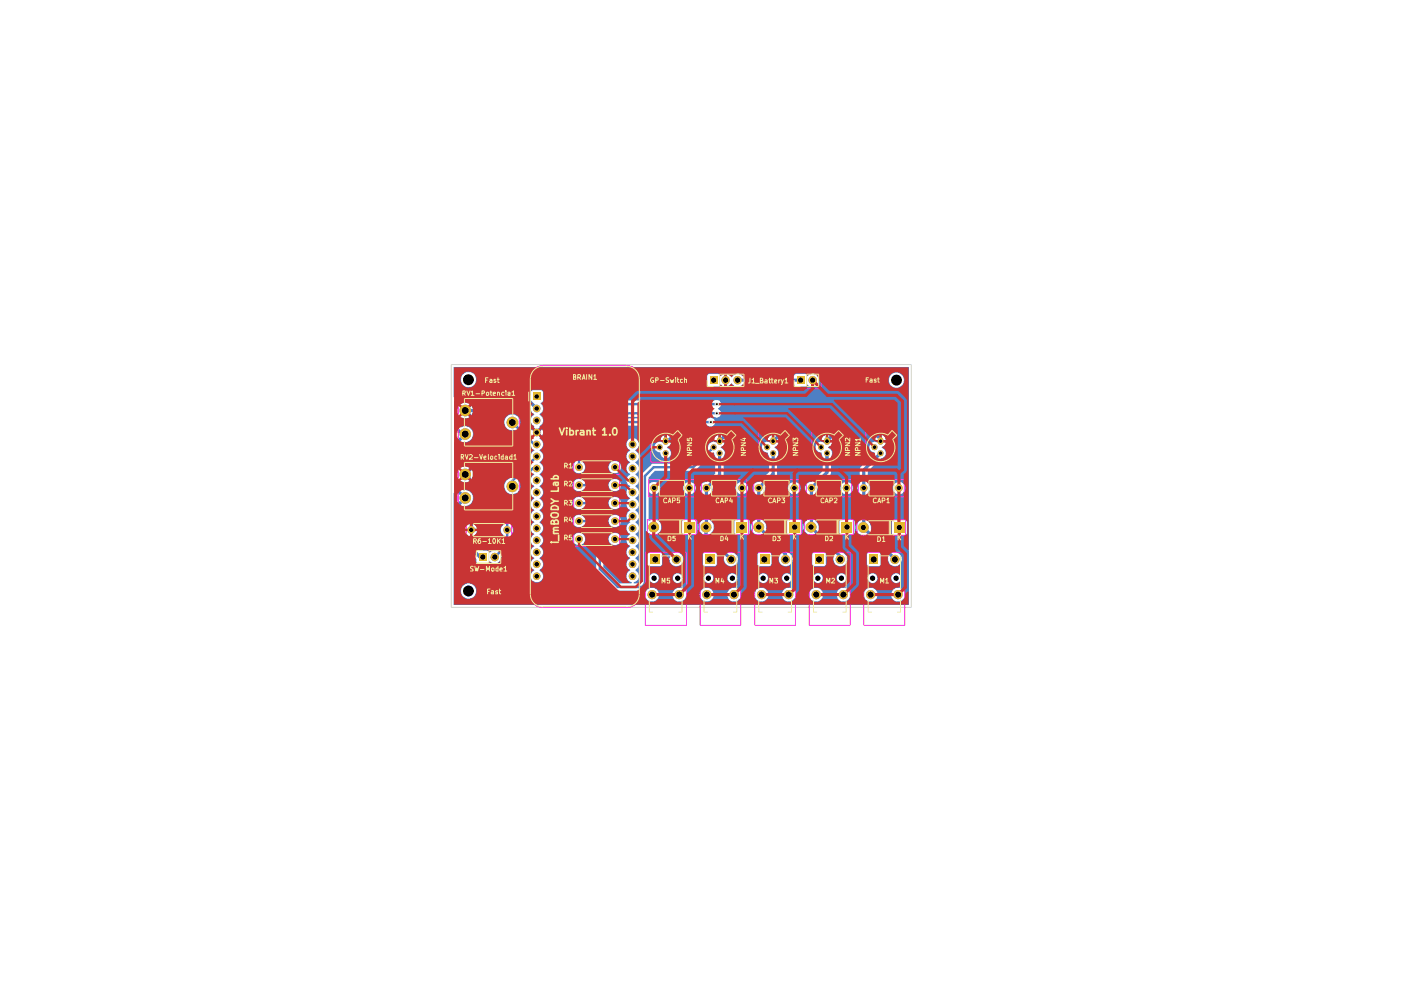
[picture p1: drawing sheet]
<svg xmlns="http://www.w3.org/2000/svg" width="297mm" height="210mm" viewBox="0 0 297 210" stroke-linecap="round" stroke-linejoin="round" font-family="sans-serif">
<g fill="none" stroke="#e8b2a7" stroke-width=".25">
<path d="M115.4 126.2l.3-.1 .2 .2v.5l-.2 .2-.4-.3zM116.3 126.1h.4M116.5 125.8v1l-.2 .2M117.6 126.3l-.1-.2-.4 .1v.8M117.6 126.1v.9M118.7 126.5l-.5-.1v-.2l.4-.1 .1 .2v.5l-.1 .2-.4-.1M119.1 126.1l.3 .9 .3-.9M120.1 126.4h.4l.2 .2-.2 .4-.4-.1M120.6 126.2l-.3-.1-.2 .2v.7M121 126.1h.5M121.4 125.8v1l-.4 .2M121.9 126.3l.1-.2 .4 .1v.7l-.4 .1-.1-.2z"/>
<path d="M122.9 125.8h.6l.2 .1-.2 .4-.6 .3 .2 .4 .6-.1M125.6 126.5l-.6-.1v-.2l.4-.1 .2 .2v.5l-.2 .2-.4-.1M126.1 125.9l.2-.1h.4v1.2l-.6-.2zM128.2 126.1v.9M128.7 126.1v.7l-.1 .2-.4-.2M129.2 126.1l.5 .5M129.6 126.4l-.4 .6M129.7 125.8v1.2M130.3 126.4h.4l.2 .2-.2 .4-.4-.1M130.8 126.2l-.4-.1-.1 .2v.7M131.4 126.2l.3-.1 .2 .2v.5l-.2 .2-.4-.3zM132.5 125.8v1l.4 .2"/>
</g>
<g fill="#02ffee">
<path d="M178.5 110.7h2.2v2.2h-2.2z"/>
<path d="M167.4 110.7h2.2v2.2h-2.2z"/>
<circle cx="185" cy="122.6" r=".55"/>
<circle cx="184.6" cy="126.1" r=".97"/>
<circle cx="190.4" cy="126.1" r=".97"/>
<circle cx="178.4" cy="122.6" r=".55"/>
<circle cx="178.8" cy="126.1" r=".97"/>
<circle cx="183.1" cy="103.5" r=".8"/>
<circle cx="172" cy="111.8" r="1.14"/>
<circle cx="179.5" cy="103.5" r=".8"/>
<circle cx="172" cy="103.5" r=".8"/>
<circle cx="168.4" cy="103.5" r=".8"/>
</g>
<path d="M152.6 93.3v.4" fill="none" stroke="#02ffee" stroke-width="1.2"/>
<g fill="#02ffee">
<path d="M150.5 79.8h1.6v1.6h-1.6z"/>
<circle cx="153.8" cy="80.6" r=".89"/>
<circle cx="156.4" cy="80.6" r=".89"/>
<circle cx="162.6" cy="94.8" r=".64"/>
</g>
<path d="M163.9 93.3v.4" fill="none" stroke="#02ffee" stroke-width="1.2"/>
<g fill="#02ffee">
<path d="M168.9 79.8h1.7v1.6h-1.7z"/>
<circle cx="163.9" cy="96.1" r=".64"/>
<circle cx="172.3" cy="80.6" r=".89"/>
</g>
<path d="M175.3 93.3v.4" fill="none" stroke="#02ffee" stroke-width="1.2"/>
<g fill="#02ffee">
<circle cx="174.1" cy="94.8" r=".64"/>
<circle cx="175.3" cy="96.1" r=".64"/>
<circle cx="190.6" cy="103.5" r=".8"/>
<circle cx="190.1" cy="80.6" r="1.14"/>
</g>
<path d="M186.7 93.3v.4" fill="none" stroke="#02ffee" stroke-width="1.2"/>
<g fill="#02ffee">
<path d="M184.3 117.6h1.9v1.9h-1.9z"/>
<path d="M172.7 117.6h1.9v1.9h-1.9z"/>
<path d="M161.1 117.6h2v1.9h-2z"/>
<path d="M189.6 110.7h2.2v2.2h-2.2z"/>
<path d="M113 83.2h1.6v1.6h-1.6z"/>
<path d="M101.5 117.3h1.7v1.7h-1.7z"/>
<path d="M145.1 110.7h2.2v2.2h-2.2z"/>
<circle cx="185.4" cy="94.8" r=".64"/>
<circle cx="186.7" cy="96.1" r=".64"/>
<circle cx="173.4" cy="122.6" r=".55"/>
<circle cx="178.1" cy="118.6" r=".97"/>
<circle cx="173.1" cy="126.1" r=".97"/>
<circle cx="166.8" cy="122.6" r=".55"/>
<circle cx="161.8" cy="122.6" r=".55"/>
<circle cx="166.5" cy="118.6" r=".97"/>
<circle cx="161.5" cy="126.1" r=".97"/>
<circle cx="167.2" cy="126.1" r=".97"/>
<circle cx="190" cy="122.6" r=".55"/>
<circle cx="189.7" cy="118.6" r=".97"/>
<circle cx="183" cy="111.8" r="1.14"/>
<circle cx="98.6" cy="92" r="1.23"/>
<circle cx="108.6" cy="89.6" r="1.23"/>
<circle cx="98.6" cy="87" r="1.23"/>
<circle cx="113.8" cy="86.6" r=".8"/>
<circle cx="99.3" cy="80.5" r="1.14"/>
<circle cx="113.8" cy="101.9" r=".8"/>
<circle cx="113.8" cy="104.4" r=".8"/>
<circle cx="113.8" cy="106.9" r=".8"/>
<circle cx="122.8" cy="102.9" r=".8"/>
<circle cx="122.8" cy="99.1" r=".8"/>
<circle cx="113.8" cy="89.2" r=".8"/>
<circle cx="113.8" cy="91.7" r=".8"/>
<circle cx="113.8" cy="94.2" r=".8"/>
<circle cx="113.8" cy="96.8" r=".8"/>
<circle cx="113.8" cy="99.3" r=".8"/>
<circle cx="113.8" cy="112" r=".8"/>
<circle cx="113.8" cy="114.6" r=".8"/>
<circle cx="113.8" cy="117.1" r=".8"/>
<circle cx="113.8" cy="119.6" r=".8"/>
<circle cx="107.5" cy="112.4" r=".8"/>
<circle cx="113.8" cy="122.2" r=".8"/>
<circle cx="99.3" cy="125.3" r="1.14"/>
<circle cx="104.9" cy="118.1" r=".89"/>
<circle cx="99.9" cy="112.4" r=".8"/>
<circle cx="98.6" cy="105.6" r="1.23"/>
<circle cx="108.6" cy="103.1" r="1.23"/>
<circle cx="98.6" cy="100.6" r="1.23"/>
<circle cx="122.8" cy="110.5" r=".8"/>
<circle cx="113.8" cy="109.5" r=".8"/>
<circle cx="122.8" cy="114.3" r=".8"/>
<circle cx="122.8" cy="106.7" r=".8"/>
<circle cx="149.8" cy="103.5" r=".8"/>
<circle cx="146.1" cy="103.5" r=".8"/>
<circle cx="138.7" cy="103.5" r=".8"/>
<circle cx="149.7" cy="111.8" r="1.14"/>
<circle cx="138.6" cy="111.8" r="1.14"/>
<circle cx="130.4" cy="110.5" r=".8"/>
<circle cx="134.1" cy="119.6" r=".8"/>
<circle cx="134.1" cy="117.1" r=".8"/>
<circle cx="134.1" cy="114.6" r=".8"/>
<circle cx="134.1" cy="112" r=".8"/>
<circle cx="130.4" cy="114.3" r=".8"/>
<circle cx="134.1" cy="109.5" r=".8"/>
<circle cx="134.1" cy="106.9" r=".8"/>
<circle cx="134.1" cy="104.4" r=".8"/>
<circle cx="134.1" cy="101.9" r=".8"/>
<circle cx="134.1" cy="99.3" r=".8"/>
<circle cx="130.4" cy="106.7" r=".8"/>
<circle cx="130.4" cy="102.9" r=".8"/>
<circle cx="130.4" cy="99.1" r=".8"/>
<circle cx="134.1" cy="96.8" r=".8"/>
<circle cx="134.1" cy="94.2" r=".8"/>
<circle cx="151.3" cy="94.8" r=".64"/>
<circle cx="152.6" cy="96.1" r=".64"/>
</g>
<path d="M141.1 93.3v.4" fill="none" stroke="#02ffee" stroke-width="1.2"/>
<g fill="#02ffee">
<path d="M137.9 117.6h2v1.9h-2z"/>
<path d="M149.5 117.6h2v1.9h-2z"/>
<path d="M156.2 110.7h2.2v2.2h-2.2z"/>
<circle cx="139.9" cy="94.8" r=".64"/>
<circle cx="141.1" cy="96.1" r=".64"/>
<circle cx="134.1" cy="122.2" r=".8"/>
<circle cx="138.7" cy="122.6" r=".55"/>
<circle cx="143.4" cy="118.6" r=".97"/>
<circle cx="138.3" cy="126.1" r=".97"/>
<circle cx="143.7" cy="122.6" r=".55"/>
<circle cx="144" cy="126.1" r=".97"/>
<circle cx="150.2" cy="122.6" r=".55"/>
<circle cx="155.3" cy="122.6" r=".55"/>
<circle cx="155" cy="118.6" r=".97"/>
<circle cx="155.6" cy="126.1" r=".97"/>
<circle cx="149.9" cy="126.1" r=".97"/>
<circle cx="157.3" cy="103.5" r=".8"/>
<circle cx="160.9" cy="111.8" r="1.14"/>
<circle cx="160.9" cy="103.5" r=".8"/>
</g>
<path d="M96.2 77.8l96.5 .1v50.4h-96.5v-3h1.5a1.63 1.63 0 0 0 1.2 1.5 1.63 1.63 0 0 0 1.9-.7h36v.4a1.45 1.45 0 0 0 1.3 1.1 1.45 1.45 0 0 0 1.4-.9l.2-.6h2.9a1.42 1.42 0 0 0 .7 1.3 1.42 1.42 0 0 0 1.5-.1l.5-.4 .2-.8h2.8l.2 .6 .3 .5a1.49 1.49 0 0 0 1.6 .2 1.49 1.49 0 0 0 .9-1.3h2.9l.4 1.1a1.52 1.52 0 0 0 2.3-.3l.2-.8h2.8a1.51 1.51 0 0 0 1.1 1.3 1.51 1.51 0 0 0 1.6-.5l.3-.8h2.9l.4 1.1a1.67 1.67 0 0 0 1.4 .3l1-.8 .1-.6h2.8v.2a1.49 1.49 0 0 0 1.6 1.3 1.49 1.49 0 0 0 1.4-1.4l2.9-.1a1.52 1.52 0 0 0 1 1.4 1.51 1.51 0 0 0 1.9-1.1v-.3h2.8a1.42 1.42 0 0 0 .7 1.3 1.42 1.42 0 0 0 1.5-.1l.5-.4 .3-.8h2.9v.4a1.47 1.47 0 0 0 1.9 .9 1.47 1.47 0 0 0 .8-2l-.3-.4-.6-.4a1.61 1.61 0 0 0-1.4 .4l-.4 1.1h-2.9l-.3-1-.8-.5h-.8l-.6 .4-.4 .6-.1 .5h-2.8v-.3a1.82 1.82 0 0 0-1.1-1.2 1.51 1.51 0 0 0-1.8 1.5h-2.9l-.2-.7-.6-.7h-1.2a1.45 1.45 0 0 0-1 1.4h-2.8v-.5l-.3-.5-.8-.5a1.51 1.51 0 0 0-1.8 1.5h-2.9l-.2-.7-.6-.7h-1.2a1.45 1.45 0 0 0-1 1.4h-2.8l-.1-.7-.4-.4-.6-.4h-.7a1.53 1.53 0 0 0-1.1 1.5h-2.9l-.4-1.1-.7-.4h-.7a1.49 1.49 0 0 0-1.2 1.5h-2.8l-.3-1-.8-.5h-.7l-.6 .4-.4 .6-.1 .5h-2.9l-.4-1.1-.7-.4a1.61 1.61 0 0 0-1.4 .4l-.4 1.1h-36v-.3a1.54 1.54 0 0 0-1-2l-.7-.1-.5 .2a1.95 1.95 0 0 0-.9 1.4h-1.5l.1-20.8 .6 .7v.9l-.2 .2-.3 .6 .1 7.1 4.5 4.5 .1 .8 .2 .2h2l.5-.5a1.4 1.4 0 0 0 1.7 .3 1.4 1.4 0 0 0 .8-1.5l1.8-1.8 .2-.4v-2.1l.5-.8-.1-.9-.4-.5v-1.8l3.6-3.6 .2-.4v-4.2l.9-1 .3 .2-.1 .2a1.36 1.36 0 0 0-.5 1.8l.6 .5v.2l-.5 .4a1.26 1.26 0 0 0 .1 1.8l.4 .2-.1 .1a1.36 1.36 0 0 0-.5 1.9l.6 .5-.1 .2a1.48 1.48 0 0 0-.5 1.9l.6 .5v.1a1.25 1.25 0 0 0-.8 1.1 1.25 1.25 0 0 0 .7 1.2l.1 .3-.5 .3-.3 .5v.6a1.07 1.07 0 0 0 .8 .9l-.1 .2a1.36 1.36 0 0 0-.3 2.2l.4 .2v.1l-.5 .4-.3 .5v.6l.3 .6 .4 .2 .1 .3a1.29 1.29 0 0 0-.6 1.8 1.29 1.29 0 0 0 1.8 .5 1.25 1.25 0 0 0 .7-1.2 1.25 1.25 0 0 0-.8-1.1l.1-.2a1.31 1.31 0 0 0 .7-1.2 1.31 1.31 0 0 0-.8-1.2l.1-.1a1.44 1.44 0 0 0 .5-1.9l-.6-.5v-.2l.6-.5 .1-.9h6.3a1.31 1.31 0 0 0 1.6 1.3 1.31 1.31 0 0 0 1-1.8 1.31 1.31 0 0 0-1.9-.7l-.5 .5-.2 .7h-6.3l-.7-1.1a1.23 1.23 0 0 0 .7-1.6l-.2-.4-.5-.4 .2-.3h6.8a1.32 1.32 0 0 0 .9 1.2 1.32 1.32 0 0 0 1.5-.4h1.8l.8 .7v8.8l.2 .4 4 3.9 5.6 .1 1.1-.9 .2-.3v-1.1l.3 .1a1.02 1.02 0 0 0 1.1 .6 1.02 1.02 0 0 0 .8-1h3v.3a1.03 1.03 0 0 0 1.1 .7 1.03 1.03 0 0 0 .9-1h4.6v.3a1.12 1.12 0 0 0 1.2 .6l.5-.3 .2-.6h3.1a1.02 1.02 0 0 0 1 1 1.02 1.02 0 0 0 1-1h4.5l.1 .2a1.02 1.02 0 0 0 1.2 .8l.5-.4 .2-.6h3a1.02 1.02 0 0 0 1 1 1.02 1.02 0 0 0 1-1h4.6v.2a1.02 1.02 0 0 0 1.1 .8 1.02 1.02 0 0 0 .9-1h3l.1 .4 .4 .4a1.01 1.01 0 0 0 1.5-.8h4.6v.2a.97 .97 0 0 0 .7 .8 .97 .97 0 0 0 1-.3l.1-.1 .2-.6h3a1.03 1.03 0 0 0 1.4 .9 1.03 1.03 0 0 0 .4-1.6 1.03 1.03 0 0 0-1.7 .1l-.1 .6h-3v-.2a1.02 1.02 0 0 0-1.1-.8 1.02 1.02 0 0 0-.9 1h-4.6v-.2a1.03 1.03 0 0 0-1.1-.8 1.03 1.03 0 0 0-.9 1h-3v-.2a1.03 1.03 0 0 0-1.1-.8 1.03 1.03 0 0 0-.9 1h-4.6v-.4a1.08 1.08 0 0 0-1.2-.6 1.08 1.08 0 0 0-.8 1h-3v-.2a1.03 1.03 0 0 0-1.1-.8 1.03 1.03 0 0 0-.9 1h-4.5l-.2-.6a1.04 1.04 0 0 0-1.4-.2h-.2l-.2 .8h-3.1v-.4a1.01 1.01 0 0 0-1.6-.4l-.3 .4v.4h-4.6l-.2-.6a1.04 1.04 0 0 0-1.4-.2h-.2l-.2 .8h-3l-.2-.6a1.04 1.04 0 0 0-1.4-.2l-.4 .5h-.2v-2.3l2.5 .1 .4-.5v-1.1h1.5a1.47 1.47 0 0 0 .9 1.4 1.47 1.47 0 0 0 1.6-.4h4.6l.4 .6h2.2l.4-.5v-2.1l-.4-.4-2.3 .1-.3 .3v2h-4.5a1.48 1.48 0 0 0-.6-2.3 1.48 1.48 0 0 0-2 1.3h-1.5v-1l-.4-.4-2.5 .1v-4.2l.6 .3a1.8 1.8 0 0 0 1.7-.4h4.8l.4 .5h2.4l.4-.5v-2.3l-.4-.4h-2.5l-.3 .4v2.3h-4.8l.2-.2a1.68 1.68 0 0 0-1-2.5h-.8l-.7 .3v-6.2l.2 .1a1.32 1.32 0 0 0 1.4 .3 1.32 1.32 0 0 0 .9-1.2h4.9v.2a1.33 1.33 0 0 0 2 .9 1.33 1.33 0 0 0 0-2.2 1.33 1.33 0 0 0-2 .8v.3h-4.9a1.33 1.33 0 0 0-1-1.2 1.33 1.33 0 0 0-1.4 .4l-.1-1.4 1.4-1.5h8.3l.3-.1 3.7-3.8h.2l.2 .8v3.7l-1.7 1.8h-.4a1.28 1.28 0 0 0-1 1.7l.4 .6v5.8a1.61 1.61 0 0 0-.6 2.2l.5 .5 .2 .9 4.5 4.4v.5a1.48 1.48 0 0 0 1 1.2 1.48 1.48 0 0 0 1.5-.5h4.6l.4 .6h2.2l.4-.6v-1.9l-.4-.5-2.3 .1-.3 .3v2h-4.6l.4-.4 .1-.7a1.59 1.59 0 0 0-1.8-1.3l-4-4 .2-.2h4.8l.4 .5h2.5l.3-.3v-1.3h.4l.2 .9 .5 .5 1.2 .2 4.2 4.1a1.4 1.4 0 0 0-.1 1.6 1.36 1.36 0 0 0 2.3 .4h4.6l.4 .6h2.2l.3-.3v-2.5l-.3-.2-2.3 .1-.3 .3v2h-4.5a1.99 1.99 0 0 0 .2-1.6l-.5-.6-.1-.4-4.1-4h3.7v.2l.3 .3h2.5l.4-.5v-1.1h.2a1.62 1.62 0 0 0 1.4 1.6h.7l4.5 4.5a1.45 1.45 0 0 0 .5 1.9 1.45 1.45 0 0 0 1.8-.3h4.6l.4 .6h2.2l.3-.3v-2.5l-.3-.2-2.3 .1-.3 .3v2h-4.5a2.29 2.29 0 0 0 .2-1.6l-.5-.6-.4-.1-4.3-4.3h3.7l.4 .5h2.4l.4-.5v-1.1h.2a1.76 1.76 0 0 0 1.1 1.7h1l4.8 4.8a1.46 1.46 0 0 0 1.2 1.8 1.46 1.46 0 0 0 1.7-1.5 1.44 1.44 0 0 0-1.7-1.5l-4.1-4.1h3.7l.2 .5h2.7l.3-.4-.1-2.6-.3-.3-2.6 .1-.2 .4v2.3h-3.7l-.7-.7-.1-1-.6-.8v-6l.4-.6v-.4h4.9v.2a1.33 1.33 0 0 0 2.1 .9 1.33 1.33 0 0 0 0-2.2 1.33 1.33 0 0 0-2.1 .8v.3h-4.9l-.3-.9-.1-.1v-2.6l2.8-2.7a1.13 1.13 0 0 0 1-1 1.13 1.13 0 0 0-.8-1.2l-.1-.2a1.04 1.04 0 0 0 .9-1l-2-.1a1.11 1.11 0 0 0-1.4 .7 1.11 1.11 0 0 0 .8 1.4l.2 .1v.2l-3.1 3.2v3.1l-.2 .2a1.4 1.4 0 0 0 .2 1.9v5.9l-.7 .8-.2 .6h-.2v-1.2l-.3-.4h-2.5l-.4 .4v2.3h-3.7l-.7-.7-.1-1-.6-.7v-6l.3-.5 .1-.5h4.9a1.28 1.28 0 0 0 1.7 1.2 1.28 1.28 0 0 0 .6-2 1.28 1.28 0 0 0-2.1 .2l-.2 .6h-4.9l2.8-2.9 .1-3.9a1.07 1.07 0 0 0-.6-1.7l.1-.3a1.1 1.1 0 0 0 .7-.9l-1.9-.1a1.15 1.15 0 0 0-1.6 .9 1.15 1.15 0 0 0 1.3 1.3l.2 .8v3.2l-2.4 2.3a1.32 1.32 0 0 0-1.2 .8 1.32 1.32 0 0 0 .3 1.5v5.9l-.5 .4-.3 1h-.2v-1.2l-.3-.4h-2.6l-.3 .2v2.5h-3.7l-.8-.9a1.54 1.54 0 0 0-.7-1.7v-5.7l.4-.6 .1-.5h4.8l.3 .7a1.37 1.37 0 0 0 2.4-.2l-.1-1a1.23 1.23 0 0 0-1.1-.8 1.23 1.23 0 0 0-1.2 .7l-.3 .6h-4.8l2.6-2.7v-4a1.23 1.23 0 0 0-.6-1.9l.5-.3 .3-.8-1.9-.1a1.13 1.13 0 0 0-1.5 .9 1.13 1.13 0 0 0 1.1 1.3l.4 .8v3.5l-2.1 2h-.3a1.31 1.31 0 0 0-1.1 .9 1.31 1.31 0 0 0 .4 1.4v5.9h-.1l-.4 .4-.2 1h-.4v-1.4l-.3-.2h-2.5l-.4 .4v2.3h-4.8l.4-.6v-1l-.7-.9v-5.9l.4-.4 .1-.6h4.9v.2a1.34 1.34 0 0 0 2 .9 1.34 1.34 0 0 0 0-2.3 1.34 1.34 0 0 0-2 .9v.3h-4.9l2.3-2.6v-4.2l.2-.2a1.22 1.22 0 0 0-.8-1.5l.1-.3a1.1 1.1 0 0 0 .8-.9l-2.7-.1a1.3 1.3 0 0 0-.9 1.1l-3.5 3.5h-8.3l-2.2 2.2-.1 22.9-.3 .3h-1.3v-.3a1.28 1.28 0 0 0 1.1-1.1 1.28 1.28 0 0 0-.8-1.3l.1-.2a1.31 1.31 0 0 0 .7-1.2 1.31 1.31 0 0 0-.8-1.2l.1-.1a1.44 1.44 0 0 0 .5-1.9l-.6-.5 .1-.2a1.44 1.44 0 0 0 .5-1.8l-.6-.5 .1-.2a1.32 1.32 0 0 0 .7-1.2 1.32 1.32 0 0 0-.8-1.2l.8-1.1-.2-.9-.6-.5v-.2a1.33 1.33 0 0 0 .7-1.5l-.1-.3-.6-.6 .1-.1a1.44 1.44 0 0 0 .5-1.9l-.6-.5v-.2l.6-.5a1.36 1.36 0 0 0-.6-1.8l.1-.2a1.66 1.66 0 0 0 .6-1.6l-.7-.8 .1-.1a1.44 1.44 0 0 0 .5-1.9l-.6-.5 .6-.9h3.5a1.14 1.14 0 0 0 1.2 1.2v.4a1.12 1.12 0 0 0 1.9 .6 1.12 1.12 0 0 0-.4-1.9v-.3l.6-.3 .1-.6h-1.8a1.08 1.08 0 0 0-1.6 .9h-3.5l.2-.2v-.5l-.5-.8 52.8 .1-.3-.8-.6-.3v1h-.5v-1l-.5 .3-.3 .7h-9.2l-.1-.5-.7-.5v1h-.5l-.1-1-.6 .4-.2 .6h-9.2l-.2-.7-.6-.3v1h-.5v-1l-.5 .3-.4 .7h-9.1a1.16 1.16 0 0 0-.9-1v1h-.5v-1l-.7 .4-.1 .6h-9.3l-.2-.7-.6-.3v1h-.5v-1l-.8 .6-.1 .4h-5a1.29 1.29 0 0 0-1.9 .3 1.29 1.29 0 0 0 .4 1.8l.1 .3-.5 .4a1.26 1.26 0 0 0 .2 1.8l.2 .1 .1 .2-.5 .4-.2 .3a1.57 1.57 0 0 0 .4 1.5l.3 .2-.1 .2a1.36 1.36 0 0 0-.5 1.8l.6 .5v.2l-.5 .4a1.26 1.26 0 0 0 .2 1.8l.3 .2-.1 .1a1.36 1.36 0 0 0-.5 1.9l.6 .5-.1 .2a1.48 1.48 0 0 0-.5 1.9l.6 .5v.1a1.25 1.25 0 0 0-.8 1.1 1.25 1.25 0 0 0 .7 1.2l.1 .3-.5 .3-.3 .5v.6a1.07 1.07 0 0 0 .8 .9l-.1 .2a1.36 1.36 0 0 0-.2 2.2l.3 .2v.1l-.5 .4-.3 .5v.6l.3 .6 .5 .3-.2 .3a1.28 1.28 0 0 0-.6 1.3 1.28 1.28 0 0 0 1.1 1v.3h-2.6l-3.4-3.4v-6h1.1a1.31 1.31 0 0 0 1.6 1.3 1.31 1.31 0 0 0 1-1.8 1.31 1.31 0 0 0-1.9-.7l-.5 .5-.2 .7h-1.1v-2.8l-.9-1h2v.2a1.34 1.34 0 0 0 1.7 1.1 1.34 1.34 0 0 0 .9-1.8 1.34 1.34 0 0 0-1.9-.7l-.5 .5-.2 .7h-2l-.8-.8h-2.4a1.35 1.35 0 0 0-2.2 .1l-.2 .7h-6.8l.4-.3 .1-1-.1-.4-.6-.5v-.2l.6-.5 .1-.9h6.3a1.33 1.33 0 0 0 .9 1.2 1.33 1.33 0 0 0 1.5-.5h1.3l.6-.7h3.3v.2a1.35 1.35 0 0 0 2.2 .8 1.35 1.35 0 0 0-.4-2.3l-.4-.1a1.31 1.31 0 0 0-1.3 .9l-.1 .5h-3.3l2.7-2.7 .2-1.1h.4v.2a1.34 1.34 0 0 0 1.7 1 1.34 1.34 0 0 0 .9-1.8 1.34 1.34 0 0 0-1.9-.6l-.5 .5-.2 .7h-.4v-3.8h.4a1.34 1.34 0 0 0 1.6 1.3 1.34 1.34 0 0 0 1-1.8 1.34 1.34 0 0 0-1.9-.7l-.5 .5-.2 .7h-.4v-8l.9-.8h20.6l.3 .1h.6l.6-.5v-.7l-.4-.5-.4-.1-.1-.1 .8-.1a.88 .88 0 0 0 1.3-.4v-.8l-.6-.5 .6-.6v-.8l-.6-.5-24.4 .1-.5 .2-5.3 5.4-.1 7.5a1.33 1.33 0 0 0-.2 1.9 1.33 1.33 0 0 0 1.9 .1 1.33 1.33 0 0 0 0-2l-.1-6.9 1-.8v11l-.6 .6h-.3a1.73 1.73 0 0 0-1.5-.2 1.32 1.32 0 0 0-.4 2 1.32 1.32 0 0 0 2.1-.1l.6-.1 1.5-1.4 .2-.4v-11.3l2-2 22.5 .1-.4 .2h-21.2l-.4 .2-1.5 1.6v12.6l-2.8 2.8h-.5a1.23 1.23 0 0 0-1.7-.4l-.5 .5-.2 .7h-6.3l-.7-1.1a1.36 1.36 0 0 0 .6-1.9l-.6-.5v-.2l.6-.5a1.36 1.36 0 0 0-.6-1.8l.1-.2a1.66 1.66 0 0 0 .6-1.6l-.7-.8 .1-.1a1.44 1.44 0 0 0 .5-1.9l-.6-.5 .1-.2a1.32 1.32 0 0 0 .6-1.6l-.7-.8 .2-.2-1.1-1.1h.7l.8 .7 .1-1-.2-.5-.7 .8h-.7l-.8-.8-.2 .5 .1 .8-.2 .1-2.2-2.2v-.2a1.63 1.63 0 0 0-1.2-2 1.61 1.61 0 0 0-1.9 .9 1.73 1.73 0 0 0 1.5 2.5l.6-.1 3.4 3.4a.9 .9 0 0 0 .7 .8l-.7 .9-.1 .7-4.5 4.5a1.69 1.69 0 0 0-1 1.7 1.69 1.69 0 0 0 1.2 1.5 1.76 1.76 0 0 0 2.1-1.6l-.1-.7-.4-.5 .7-.6 .1 3.8-3.7 3.5-.1 .4v2.3l-.5 .5a1.52 1.52 0 0 0 .5 1.7v1.6l-1.6 1.7a1.84 1.84 0 0 0-1.5 .4l-.2-.4h-1.9l-3.4-3.4v-.7h.4a1.29 1.29 0 0 0 1.6 .9l.6-.2 .4-.8h-1v1h-.5v-1l-1.5 .1v-.6h3l-.3-.6-.7-.4v1h-.5v-1l-.8 .4-.3 .6h-.4v-4.8h.7a1.67 1.67 0 0 0 1.1-2.7l-.5-.5-.8-.2-.5 .1-.7-.7v-1.2l1.4 .2 .7-.4-1.3-1.3h.7l.9 1 .2-.3a1.61 1.61 0 0 0 .1-1.4l-.3-.3-.9 1h-.7l1.3-1.4-.1-.1a2.47 2.47 0 0 0-1.9 0l-.1-4.8 .6-.6h.9a1.71 1.71 0 0 0 1-2.6l-.8-.6a1.48 1.48 0 0 0-1.5 .1l-.2-.2 .1-1.9a2.18 2.18 0 0 0 2-.1l-1.3-1.4h.7l1 1.1 .2-.7v-.9l-.2-.5-1 1h-.7l1.3-1.3-.9-.4-1.1 .3-.1-.1 .8-.8h12.4l1.8 1.8a1.13 1.13 0 0 0 .8 1.3l-.1 .2a1.35 1.35 0 0 0 0 2.3l.1 .2-.2 .1 .7 .8 .8-.8-.2-.3a1.36 1.36 0 0 0 .6-1.8l-.6-.5 .1-.2a1.36 1.36 0 0 0 .1-2.2v-.2l.5-.4v-1.9l-.4-.4-1.9 .1-.3 .3-.1 .8h-.1l-1-.9h-13.6l-1.4 1.2-.1-3.7h1.5l.1 .3a1.57 1.57 0 0 0 1.1 1.3 1.57 1.57 0 0 0 1.7-.6h49.3l.3 .5h2.2l.3-.5h.2a1.3 1.3 0 0 0 2.2-.2 1.44 1.44 0 0 0 2.2 .3l.2-.2h10.7l.5 .6h2.2l.2-.5 .2 .1a1.46 1.46 0 0 0 2-.1l.4-.9h14.8v.3a1.61 1.61 0 0 0 2.5 1l.6-.8 .1-.5-.2-.6a1.47 1.47 0 0 0-1.8-.9 1.44 1.44 0 0 0-1.2 1.5h-14.8v-.2a1.49 1.49 0 0 0-2.6-.6l-.4-.6h-2l-.4 .6h-10.9a1.49 1.49 0 0 0-2.3 .2l-.5-.5-.5-.2v2.7h-.5v-2.7l-.9 .5v-.3l-.5-.3h-1.8l-.4 .3-.1 2h-49.3l.2-.4a1.64 1.64 0 0 0-1-2.2 1.92 1.92 0 0 0-1.9 .9l-.2 .7h-1.5z" fill="#4d7fc4"/>
<path d="M113.8 86.6l-2.8-2.8h-13l-1.3 1.3v5.7l1.3 1.2h.6l-1.9 2v9.7l1.9 1.9-1.2 1.2v6.8l4.4 4.5h.6M141.1 93.6h.5l2.1-2.2h41.3l1.7 1.7v.5M152.6 96.1v4.7l-2.8 2.7-.1 9.8 5.3 5.3M153.8 83.8h-32.1l-7.9 7.9-4.7-4.7h-10.5l1.8 1.9h1.4l.6 .6v7.3l-3.8 3.8 3.2 3.2v2.9l-1.9 1.8v3.9M153.8 80.6v7.6l-3.1 3.2M154.6 91.4l-2 2.2M156.4 80.6h13.4M163.9 96.1v4.4l-3 3v8.3l5.6 5.7v1.1M165.9 91.4l-2 2.2M175.3 96.1v4.1l-3.3 3.3v8.3l6.1 6.1v.7M177.4 91.4l-2.1 2.2M186.7 96.1l-3.6 3.6-.1 12.1 6.7 6.8" fill="none" stroke="#4d7fc4" stroke-width=".68"/>
<path d="M108.6 89.6l4.7 4.6h.5M113.8 96.8l-5.2 5.1v1.2M113.8 99.3h-.9l-1.6 1.6v4.5l-3.8 3.8v6.3l-2.6 2.6M150.7 89.5h-21.6l-1.3 1.3v12.7l-3.2 3.2h-1.8M151.3 94.8l-4.3 4.3h-8.4l-1.9 1.8v22.9l-.6 .7h-5.1l-3.8-3.9v-8.8l-1.3-1.3h-3.1M152 85.7h-24.2l-5 5.1v8.3M152 87.6h-24.2l-2.5 2.6v11.4l-1.3 1.3h-1.2" fill="none" stroke="#4d7fc4" stroke-width=".51"/>
<path d="M95.7 77.3h97.5v51.5h-97.5z" fill="none" stroke="#d0d2cd" stroke-width=".21"/>
<g fill="none" stroke="#ff26e2" stroke-width=".21">
<path d="M115.1 77.5h17.7M115.1 77.5a2.79 2.79 0 0 0-2.8 2.8M132.9 77.5a2.79 2.79 0 0 1 2.8 2.8M149.5 78.8h8.7v3.7h-8.7zM167.9 78.8h6.2v3.7h-6.2zM97.1 98h13v10.3h-13zM97.1 84.4h13v10.3h-13zM112.3 80.3v45.7M121.7 97.5h9.7v3.1h-9.7zM135.6 80.3v45.7M138 91.3h6.6v6.7h-6.6zM149.4 91.3h6.6v6.7h-6.6z"/>
<path d="M160.8 91.3h6.6v6.7h-6.6zM172.1 91.3h6.7v6.7h-6.7zM183.6 91.3h6.6v6.7h-6.6zM98.8 110.9h9.7v3h-9.7zM100.5 116.3h6.2v3.6h-6.2zM121.7 101.3h9.7v3.1h-9.7zM121.7 105.2h9.7v3h-9.7zM121.7 109h9.7v3h-9.7zM121.7 112.8h9.7v3h-9.7zM136.8 117.1h8.7v15.5h-8.7zM137.2 110.2h10.4v3.2h-10.4zM137.6 101.7h9.6v3.6h-9.6z"/>
<path d="M148.3 110.2h10.4v3.2h-10.4zM148.4 117.1h8.7v15.5h-8.7zM148.8 101.7h9.5v3.6h-9.5zM159.5 110.2h10.3v3.2h-10.3zM159.9 101.7h9.5v3.6h-9.5zM160 117.1h8.7v15.5h-8.7zM170.6 110.2h10.3v3.2h-10.3zM170.9 101.7h9.7v3.6h-9.7zM171.5 117.1h8.8v15.5h-8.8zM181.7 110.2h10.3v3.3h-10.3zM182 101.7h9.7v3.6h-9.7zM183.1 117.1h8.8v15.5h-8.8z"/>
<path d="M112.3 126a2.79 2.79 0 0 0 2.8 2.8M115.1 128.8h17.7M135.7 126a2.79 2.79 0 0 1-2.8 2.8"/>
<circle cx="99.4" cy="80.6" r="2.16"/>
<circle cx="190.1" cy="80.6" r="2.16"/>
<circle cx="99.4" cy="125.3" r="2.16"/>
</g>
<g fill="#d864ff">
<path d="M178.5 110.7h2.2v2.2h-2.2z"/>
<path d="M167.4 110.7h2.2v2.2h-2.2z"/>
<circle cx="185" cy="122.6" r=".55"/>
<circle cx="184.6" cy="126.1" r=".97"/>
<circle cx="190.4" cy="126.1" r=".97"/>
<circle cx="178.4" cy="122.6" r=".55"/>
<circle cx="178.8" cy="126.1" r=".97"/>
<circle cx="183.1" cy="103.5" r=".8"/>
<circle cx="172" cy="111.8" r="1.14"/>
<circle cx="179.5" cy="103.5" r=".8"/>
<circle cx="172" cy="103.5" r=".8"/>
<circle cx="168.4" cy="103.5" r=".8"/>
</g>
<path d="M152.6 93.3v.4" fill="none" stroke="#d864ff" stroke-width="1.2"/>
<g fill="#d864ff">
<path d="M150.5 79.8h1.6v1.6h-1.6z"/>
<circle cx="153.8" cy="80.6" r=".89"/>
<circle cx="156.4" cy="80.6" r=".89"/>
<circle cx="162.6" cy="94.8" r=".64"/>
</g>
<path d="M163.9 93.3v.4" fill="none" stroke="#d864ff" stroke-width="1.2"/>
<g fill="#d864ff">
<path d="M168.9 79.8h1.7v1.6h-1.7z"/>
<circle cx="163.9" cy="96.1" r=".64"/>
<circle cx="172.3" cy="80.6" r=".89"/>
</g>
<path d="M175.3 93.3v.4" fill="none" stroke="#d864ff" stroke-width="1.2"/>
<g fill="#d864ff">
<circle cx="174.1" cy="94.8" r=".64"/>
<circle cx="175.3" cy="96.1" r=".64"/>
<circle cx="190.6" cy="103.5" r=".8"/>
<circle cx="190.1" cy="80.6" r="1.14"/>
</g>
<path d="M186.7 93.3v.4" fill="none" stroke="#d864ff" stroke-width="1.2"/>
<g fill="#d864ff">
<path d="M184.3 117.6h1.9v1.9h-1.9z"/>
<path d="M172.7 117.6h1.9v1.9h-1.9z"/>
<path d="M161.1 117.6h2v1.9h-2z"/>
<path d="M189.6 110.7h2.2v2.2h-2.2z"/>
<path d="M113 83.2h1.6v1.6h-1.6z"/>
<path d="M101.5 117.3h1.7v1.7h-1.7z"/>
<path d="M145.1 110.7h2.2v2.2h-2.2z"/>
<circle cx="185.4" cy="94.8" r=".64"/>
<circle cx="186.7" cy="96.1" r=".64"/>
<circle cx="173.4" cy="122.6" r=".55"/>
<circle cx="178.1" cy="118.6" r=".97"/>
<circle cx="173.1" cy="126.1" r=".97"/>
<circle cx="166.8" cy="122.6" r=".55"/>
<circle cx="161.8" cy="122.6" r=".55"/>
<circle cx="166.5" cy="118.6" r=".97"/>
<circle cx="161.5" cy="126.1" r=".97"/>
<circle cx="167.2" cy="126.1" r=".97"/>
<circle cx="190" cy="122.6" r=".55"/>
<circle cx="189.7" cy="118.6" r=".97"/>
<circle cx="183" cy="111.8" r="1.14"/>
<circle cx="98.6" cy="92" r="1.23"/>
<circle cx="108.6" cy="89.6" r="1.23"/>
<circle cx="98.6" cy="87" r="1.23"/>
<circle cx="113.8" cy="86.6" r=".8"/>
<circle cx="99.3" cy="80.5" r="1.14"/>
<circle cx="113.8" cy="101.9" r=".8"/>
<circle cx="113.8" cy="104.4" r=".8"/>
<circle cx="113.8" cy="106.9" r=".8"/>
<circle cx="122.8" cy="102.9" r=".8"/>
<circle cx="122.8" cy="99.1" r=".8"/>
<circle cx="113.8" cy="89.2" r=".8"/>
<circle cx="113.8" cy="91.7" r=".8"/>
<circle cx="113.8" cy="94.2" r=".8"/>
<circle cx="113.8" cy="96.8" r=".8"/>
<circle cx="113.8" cy="99.3" r=".8"/>
<circle cx="113.8" cy="112" r=".8"/>
<circle cx="113.8" cy="114.6" r=".8"/>
<circle cx="113.8" cy="117.1" r=".8"/>
<circle cx="113.8" cy="119.6" r=".8"/>
<circle cx="107.5" cy="112.4" r=".8"/>
<circle cx="113.8" cy="122.2" r=".8"/>
<circle cx="99.3" cy="125.3" r="1.14"/>
<circle cx="104.9" cy="118.1" r=".89"/>
<circle cx="99.9" cy="112.4" r=".8"/>
<circle cx="98.6" cy="105.6" r="1.23"/>
<circle cx="108.6" cy="103.1" r="1.23"/>
<circle cx="98.6" cy="100.6" r="1.23"/>
<circle cx="122.8" cy="110.5" r=".8"/>
<circle cx="113.8" cy="109.5" r=".8"/>
<circle cx="122.8" cy="114.3" r=".8"/>
<circle cx="122.8" cy="106.7" r=".8"/>
<circle cx="149.8" cy="103.5" r=".8"/>
<circle cx="146.1" cy="103.5" r=".8"/>
<circle cx="138.7" cy="103.5" r=".8"/>
<circle cx="149.7" cy="111.8" r="1.14"/>
<circle cx="138.6" cy="111.8" r="1.14"/>
<circle cx="130.4" cy="110.5" r=".8"/>
<circle cx="134.1" cy="119.6" r=".8"/>
<circle cx="134.1" cy="117.1" r=".8"/>
<circle cx="134.1" cy="114.6" r=".8"/>
<circle cx="134.1" cy="112" r=".8"/>
<circle cx="130.4" cy="114.3" r=".8"/>
<circle cx="134.1" cy="109.5" r=".8"/>
<circle cx="134.1" cy="106.9" r=".8"/>
<circle cx="134.1" cy="104.4" r=".8"/>
<circle cx="134.1" cy="101.9" r=".8"/>
<circle cx="134.1" cy="99.3" r=".8"/>
<circle cx="130.4" cy="106.7" r=".8"/>
<circle cx="130.4" cy="102.9" r=".8"/>
<circle cx="130.4" cy="99.1" r=".8"/>
<circle cx="134.1" cy="96.8" r=".8"/>
<circle cx="134.1" cy="94.2" r=".8"/>
<circle cx="151.3" cy="94.8" r=".64"/>
<circle cx="152.6" cy="96.1" r=".64"/>
</g>
<path d="M141.1 93.3v.4" fill="none" stroke="#d864ff" stroke-width="1.2"/>
<g fill="#d864ff">
<path d="M137.9 117.6h2v1.9h-2z"/>
<path d="M149.5 117.6h2v1.9h-2z"/>
<path d="M156.2 110.7h2.2v2.2h-2.2z"/>
<circle cx="139.9" cy="94.8" r=".64"/>
<circle cx="141.1" cy="96.1" r=".64"/>
<circle cx="134.1" cy="122.2" r=".8"/>
<circle cx="138.7" cy="122.6" r=".55"/>
<circle cx="143.4" cy="118.6" r=".97"/>
<circle cx="138.3" cy="126.1" r=".97"/>
<circle cx="143.7" cy="122.6" r=".55"/>
<circle cx="144" cy="126.1" r=".97"/>
<circle cx="150.2" cy="122.6" r=".55"/>
<circle cx="155.3" cy="122.6" r=".55"/>
<circle cx="155" cy="118.6" r=".97"/>
<circle cx="155.6" cy="126.1" r=".97"/>
<circle cx="149.9" cy="126.1" r=".97"/>
<circle cx="157.3" cy="103.5" r=".8"/>
<circle cx="160.9" cy="111.8" r="1.14"/>
<circle cx="160.9" cy="103.5" r=".8"/>
</g>
<path d="M96.4 77.9h96.1v38.8l-.9-1v-2l.2-.2h.3l.3-.4v-2.4l-.3-.5h-.5v-5.7a1.26 1.26 0 0 0 0-2v-1.9l.7-.8v-15l-.2-.3-1.7-1.6h-14.5l-2.2-2.1v-.3h14.7v.5a1.73 1.73 0 0 0 1.9 1.3 1.73 1.73 0 0 0 1.5-1.9 1.65 1.65 0 0 0-1-1.4 1.65 1.65 0 0 0-1.7 .2l-.5 .4-.2 .9h-14.7a1.69 1.69 0 0 0-1.6-1.3l-.8 .4-.5-.4h-2.1l-.4 .3v2.3l.3 .2h2.3l.4-.2v.2l-.9 .9h-35.4l-1.7 1.6-.1 .3v8.4l-.2 .2a1.64 1.64 0 0 0 .3 2l.1 .1a1.47 1.47 0 0 0-.1 2.5h.1a1.45 1.45 0 0 0-.4 2.2l.1 .1-.2 .1-1.2-1.2v-.4a1.4 1.4 0 0 0-2.3-.8 1.4 1.4 0 0 0 .6 2.4h.6l1.3 1.4v.2h-.4l-.4-.3a1.41 1.41 0 0 0-2 .6 1.41 1.41 0 0 0 .9 1.9 1.59 1.59 0 0 0 1.5-.5h.8l.4 .4a1.93 1.93 0 0 0 .6 1.5v.2h-1.8l-.4-.3a1.42 1.42 0 0 0-1.9 .4 1.42 1.42 0 0 0 .3 1.9 1.42 1.42 0 0 0 2-.3h1.3l.6 .7a2.01 2.01 0 0 0-.7 1.4h-1.2l-.4-.3a1.42 1.42 0 0 0-2 .6 1.42 1.42 0 0 0 .9 1.9 1.59 1.59 0 0 0 1.5-.5l1.3 .1v1.2l.6 .7-.1 .2h-1.8l-.4-.4a1.42 1.42 0 0 0-2 .6 1.42 1.42 0 0 0 .9 2 1.59 1.59 0 0 0 1.5-.6h1.3l.6 .7a1.37 1.37 0 0 0-.6 1.7l.6 .9a1.47 1.47 0 0 0-.1 2.4l.1 .1a1.42 1.42 0 0 0-.6 1.8l.7 .7-.1 .2h-1.4l-8.2-8.2v-.3a1.37 1.37 0 0 0-.2-1.9 1.37 1.37 0 0 0-2 .3 1.37 1.37 0 0 0 .3 1.9l.1 .7 9.1 9 .3 .2h3.6l.4-.2 1.4-1.5 .1-1.1h.7v.4a1.07 1.07 0 0 0 1.6 .6l.2-.1 .4-.9h2.8v.4a1.07 1.07 0 0 0 1.6 .6 1.09 1.09 0 0 0 .6-1.1 1.09 1.09 0 0 0-.9-.9h-.6l-.4 .3-.3 .7h-2.8a1.05 1.05 0 0 0-1.5-.9l-.5 .3-.2 .6h-.7v-4.9h.4v2.1l.2 .3 .3 .1h2.2l.5-.4v-2.2l-.5-.5h-2.2l-.3 .2-.2 .4h-.4v-5h.3l.5 .6v.8l.1 .4 4 4v.2a1.57 1.57 0 0 0 1.7 1.5 1.57 1.57 0 0 0 1.5-1.7 1.57 1.57 0 0 0-1.8-1.4l-3.7-3.6 .1-.3a1.61 1.61 0 0 0 .5-2.1l-.5-.7v-5.8l.4-.6v-.4l2.1-2.2v-4.4a1.27 1.27 0 0 0-.5-2v-.2h8.4l.2 .7 .7 .5a.61 .61 0 0 1 .6 .8 1.37 1.37 0 0 0 1.9 .2 1.26 1.26 0 0 0-.4-2l-.1-.2 .5-.3 .3-.6-1.8-.1a1.28 1.28 0 0 0-1.9 1h-8.4l.5-.3 .1-.6h-1.7l-.7-.2-.7 .3-1.2 .2-2.3 2.3h-.1l-.6-.9 .3-.3a1.38 1.38 0 0 0-.1-2h18.6a1.16 1.16 0 0 0-.9-1v1h-.5v-1l-.7 .4-.1 .6h-9.3l-.2-.7-.6-.3v1h-.5v-1l-.8 .6-.1 .4h-4.9v-7.8l.8-.6h15.3l.1 .2a1.07 1.07 0 0 0 .2 1.7 1.04 1.04 0 0 0-.1 1.8v.1h-.2a1.02 1.02 0 0 0-1.5 .5 1.02 1.02 0 0 0 .8 1.4h.5l.2-.2h5.8l4.5 4.5a1.14 1.14 0 0 0 1.1 1.2 1.25 1.25 0 0 0 1.8 1.2 1.25 1.25 0 0 0 .3-2.1l-.4-.2v-.2l.6-.5 .1-.4h-1.7l-.7-.2-.3-.4 2.7 .1a1.29 1.29 0 0 0-.8-1.1v1h-.5v-1l-.1 .1a.86 .86 0 0 0-.8 .9h-.5l-4.7-4.6 8.9-.1 6.3 6.2 .2 .7 .4 .4 .7 .2 .1 .5a1.18 1.18 0 0 0 2 .4 1.18 1.18 0 0 0-.4-1.9l-.1-.3 .5-.3 .2-.6h-1.7l-.7-.2-.3-.4 2.7 .1v-.4l-.5-.5-.3-.2v1h-.5l-.1-1-.6 .4-.2 .6h-.5l-6.4-6.3-.3-.1v-.2l8.9-.1 8.3 8.3a1.14 1.14 0 0 0 1.2 1.2 1.21 1.21 0 0 0 1.9 1 1.21 1.21 0 0 0-.2-2.1v-.2l.6-.5 .1-.4h-1.7l-.7-.2-.3-.4 2.7 .1-.4-.9-.5-.2v1h-.5v-1l-.5 .3-.3 .7h-.5l-8.3-8.2 .1-.2h12.8l.6 .6v13.3h-43.7l-.2 .1-1.1 1.2-.1 2.5a1.26 1.26 0 0 0 0 2v5.5l-.4 .2-.3 .3v2.5l.4 .5h.4v10l-1.1 1h-.5l-.9 .6h-3.4a1.61 1.61 0 0 0-2.7 .5l.1 1.1a1.63 1.63 0 0 0 2.7 .3h3.2l.2 .2a1.91 1.91 0 0 0 1.9 .3l.7-.7 .1-1 1.6-1.5v-1.8h1.9l.1 .3a1.08 1.08 0 0 0 1.8 .6l.4-.7a1.1 1.1 0 0 0-1.5-1.1l-.5 .2-.3 .7h-1.9v-4.9h1.7v2.1l.5 .4h2.2l.5-.4v-2.2l-.5-.5h-2.2l-.3 .2-.2 .4h-1.7v-4.1l.6-.3 .2-.8 .9 .9a1.58 1.58 0 0 0 2.1-.4 1.68 1.68 0 0 0-.8-2.8l-1.2 .1-.8 .9h-.3v-.6l-.2-.3-.5-.1v-5.6l.3-.4 .1-.6h.8v.4a1.45 1.45 0 0 0 1.1 1 1.61 1.61 0 0 0 1.7-1.4 1.52 1.52 0 0 0-1.1-1.4 1.34 1.34 0 0 0-1.7 1.4h-.8l-.3-.9-.1-.1v-1.8h9.9l-.7 .9-.1 .9a1.47 1.47 0 0 0 0 2v5.6l-.4 .1-.3 .3v2.5l.2 .3 .6 .2v4.1h-.2a1.72 1.72 0 0 0-1.9-.4l-.8 .9a1.56 1.56 0 0 0 .8 1.8 1.56 1.56 0 0 0 1.9-.4h.2v2.5h-.3l-.6-.5h-.6l-.3 .2a1.13 1.13 0 0 0-.1 1.7 1.32 1.32 0 0 0 1.8-.3l.1 .9a1.23 1.23 0 0 1-1.2 .6l-.5 .2-.3 .3h-3.4l-.2-.3-.6-.3a1.6 1.6 0 0 0-1.9 1.6l.1 .7a1.68 1.68 0 0 0 1.5 .9l.6-.2 .6-.5h3.2a1.82 1.82 0 0 0 2.1 .5l.7-.7 .1-1 1-1 .1-2.3h2.4l.1 .4a1.17 1.17 0 0 0 1.8 .5 1.13 1.13 0 0 0-.3-1.9 1.13 1.13 0 0 0-1.6 1h-2.4v-4.9h2.2v2.1l.5 .4h2.2l.3-.1 .2-.5v-1.9l-.2-.4-.3-.2h-2.2l-.3 .2-.2 .4h-2.2v-4.1l.6-.2 .2-.9 .9 .9a1.78 1.78 0 0 0 2.1-.4 1.8 1.8 0 0 0-.8-2.8l-1.1 .1-.4 .2-.5 .7h-.2l-.1-.8-.8-.3v-5.5l.5-.6v-.4h.8l.1 .6a1.43 1.43 0 0 0 2 .6 1.43 1.43 0 0 0 .5-2.1l-.5-.2a1.33 1.33 0 0 0-1.4-.1 1.33 1.33 0 0 0-.7 1.2h-.8l-.5-1.1 1.7-1.7h7.6v1.7a1.36 1.36 0 0 0 0 2.2v5.3l-.7 .4v2.8l.4 .4h.3v3.8a1.57 1.57 0 0 0-2.3 .6 1.57 1.57 0 0 0 .9 2.2h.7l.7-.1v1.6a1.32 1.32 0 0 0-1.8 .8l.1 .4a1.07 1.07 0 0 0 1.6 .7l.1 1-1.2 .3-.4 .3h-3.3l-.5-.4a1.62 1.62 0 0 0-2.1 .7l-.1 .7v.5l.8 .9a1.5 1.5 0 0 0 1.9-.5h3.3l.4 .3a1.57 1.57 0 0 0 2.4-.5v-.8l.7-.9v-2.6h2.9a1.1 1.1 0 0 0 1.1 1.1 1.1 1.1 0 0 0 1.1-1.1h2.8v.3a1.2 1.2 0 0 0 1.9 .6 1.13 1.13 0 0 0-.3-1.8 1.13 1.13 0 0 0-1.6 .8l-2.8 .1a1.05 1.05 0 0 0-1.5-.9l-.6 .5-.1 .4h-2.9v-4.9h2.7v2.1l.5 .4h2.2l.4-.3 .1-1.2h1.3v.2a1.31 1.31 0 0 0 1.2 1.3 1.54 1.54 0 0 0 1.6-.6 1.54 1.54 0 0 0 .2-1.6l-1-.8a1.63 1.63 0 0 0-2 1.5h-1.3v-1l-.5-.6h-2.2l-.3 .2-.2 .4h-2.7v-4.1l.6-.2 .2-.3v-.6h.2a1.83 1.83 0 0 0 1.9 1.1l.4-.2a1.67 1.67 0 0 0 .9-2l-.5-.9-.7-.3-1.1 .1-.6 .4-.3 .5h-.2l-.1-.8-.8-.3v-5.5l.5-.6v-.4h.8l.3 .8a1.35 1.35 0 0 0 1.3 .6 1.35 1.35 0 0 0 1.1-1 1.39 1.39 0 0 0-1.1-1.8 1.39 1.39 0 0 0-1.6 1.4h-.8v-.5l-.5-.6 .1-1.7h8.2l1 .9v.9a1.26 1.26 0 0 0 0 2v5.5l-.5 .2-.2 .3v2.5l.2 .4 .5 .1 .1 2.9 1.5 1.5v5.5l-1.2 1.1a1.9 1.9 0 0 0-1.5 .6h-3.3l-.5-.4a1.62 1.62 0 0 0-2.1 .7l-.2 .4 .2 1a1.68 1.68 0 0 0 1.5 .9l.6-.2 .5-.5h3.3a1.54 1.54 0 0 0 1.9 .6 1.54 1.54 0 0 0 .9-1.7l1.7-1.7 .1-1.7h1.8v.3a1.11 1.11 0 0 0 1.4 .9 1.11 1.11 0 0 0 .7-1.5 1.11 1.11 0 0 0-1.6-.5l-.3 .2-.2 .6h-1.8v-4.9h1.6v2.1l.3 .4h2.4l.4-.4v-2.2l-.4-.5h-2.3l-.2 .2-.2 .4h-1.6l-.1-.6-1.5-1.5v-2a.76 .76 0 0 0 .8-.9l.1-.1a1.71 1.71 0 0 0 2.2 1 1.71 1.71 0 0 0 1.1-2.2l-.2-.4-.6-.5a1.81 1.81 0 0 0-2.5 .9l-.1-.1-.1-.9-.4-.2h-.3l-.1-.2v-5.3l.4-.6 .1-.5h.8a1.57 1.57 0 0 0 .8 1.2l.2 .1a1.28 1.28 0 0 0 1.7-.8l.1-1-.2-.1a1.38 1.38 0 0 0-1.5-.8 1.38 1.38 0 0 0-1.1 1.4h-.8l-.1-.6-.4-.5v-1.7h9.3v1.8a1.26 1.26 0 0 0 0 2v5.7l-.6 .1-.1 .4v2.4l.3 .4 .4 .1v2.8l.3 .6a1.55 1.55 0 0 0-1.8 2 1.55 1.55 0 0 0 2.6 .7l.2 .1v2h-.2l-.5-.3-.7 .1a1.08 1.08 0 0 0-.5 1.6 1.08 1.08 0 0 0 1.7 .2h.2v.7l-.4 .4h-.5l-1 .6h-3.3l-.8-.6-.9 .1a1.56 1.56 0 0 0-.9 2.1 1.56 1.56 0 0 0 2.1 .8l.5-.5h3.3a1.54 1.54 0 0 0 1.9 .6 1.54 1.54 0 0 0 .9-1.7l.7-.5-.1 2.8h-96.2v-3h1.3v.3a1.71 1.71 0 0 0 2.2 1.5 1.71 1.71 0 0 0 1-2.5 1.71 1.71 0 0 0-2.6-.5l-.5 .7-.1 .5h-1.3v-3.1h16.1a1.34 1.34 0 0 0 1.1 1.4h.6l.6-.2 .2-.3a1.33 1.33 0 0 0-.3-2.1v-.1a1.54 1.54 0 0 0 0-2.4v-.1a1.54 1.54 0 0 0 0-2.5v-.1a1.47 1.47 0 0 0 0-2.4v-.1a1.54 1.54 0 0 0 0-2.5l.2-.3h6.5a1.34 1.34 0 0 0 1 1.4 1.41 1.41 0 0 0 1.8-.9 1.41 1.41 0 0 0-1-1.8 1.38 1.38 0 0 0-1.8 1.3h-6.5l.3-.4a1.82 1.82 0 0 0-.5-1.9l.5-.7 .1-.8h6.1v.3a1.42 1.42 0 0 0 1.3 1.2 1.42 1.42 0 0 0 1.4-.9 1.4 1.4 0 0 0-1-1.9 1.4 1.4 0 0 0-1.7 1.3h-6.1l-.6-1a1.39 1.39 0 0 0 .4-2l-.4-.5 .2-.3h6.5v.2a1.34 1.34 0 0 0 1 1.2 1.41 1.41 0 0 0 1.7-.8 1.41 1.41 0 0 0-.6-1.8 1.4 1.4 0 0 0-2.1 1.2h-6.4a1.32 1.32 0 0 0 .2-1.5l-.5-.8 .5-.7 .1-.8h6.1a1.4 1.4 0 0 0 .9 1.4 1.4 1.4 0 0 0 1.6-.4l.3-.7v-.5a1.41 1.41 0 0 0-1.5-1.1 1.41 1.41 0 0 0-1.3 1.3h-6.1l-.6-1 .3-.3a1.44 1.44 0 0 0-.3-2.2l.1-.2a1.41 1.41 0 0 0-.2-2.3l.1-.2-.8-.8-.7 .8v.2a1.29 1.29 0 0 0-.1 2.3l.1 .1a1.5 1.5 0 0 0-.1 2.5l.1 .1a1.63 1.63 0 0 0-.6 1.9l.6 .6a1.63 1.63 0 0 0-.6 1.9l.6 .6a1.5 1.5 0 0 0-.1 2.5l.1 .2-.4 .3-.3 .5v.7l.1 .3 .6 .7a1.5 1.5 0 0 0 0 2.5 1.71 1.71 0 0 0-.6 1.7l.2 .5 .4 .3-.4 .4-.3 .6 .1 .9 .6 .6-.1 .2a1.57 1.57 0 0 0-.5 1.8l.6 .6a1.5 1.5 0 0 0-.1 2.4l.1 .2-.4 .3-.3 .9h-16.1v-4.9h4.5v1.8l.4 .5h2.2l.4-.4a1.47 1.47 0 0 0 1.8 .2 1.47 1.47 0 0 0 .7-1.6l-.3-.5-.5-.4a1.58 1.58 0 0 0-1.6 .2l-.5-.3h-2.1l-.4 .2v.3h-4.6v-4.5h2.3l.6 .8 1 .2 .7-.5 .3-.5-1-.1v1h-.5v-1l-3.4 .1v-.3h9.8l.2 .8a1.39 1.39 0 0 0 2.5-.3v-1a1.16 1.16 0 0 0-.9-.9 1.4 1.4 0 0 0-1.8 1.4h-9.8v-.3h4.9l-.3-.6-.7-.4v1h-.5v-1l-.8 .4-.3 .6h-2.3v-6.5h.6v.5a1.81 1.81 0 0 0 2.5 1.2 1.81 1.81 0 0 0 .7-2.7 1.81 1.81 0 0 0-2.7-.3 1.49 1.49 0 0 0-.5 1.3h-.6v-2.6h10.5l.3 1.1 .3 .3a1.74 1.74 0 0 0 2.6-.3 1.84 1.84 0 0 0 .3-1.6l-.6-.8-.6-.4a1.79 1.79 0 0 0-2.3 1.7h-10.5v-1.1h1.3l.8 .4h.5l.7-.4-1-1-1 1h-1.3v-1.3h.6v.4l.4 .6 .9-1h.8l.9 1 .2-.3a1.61 1.61 0 0 0 .1-1.4l-.3-.3-.9 1h-.8l-1-1-.3 1h-.6v-1.4h1.3l1 1 1-1-.9-.3-.7 .1-.4 .2h-1.3v-7.2h.6a1.76 1.76 0 0 0 1.9 1.8 1.76 1.76 0 0 0 1.5-2.1h12.2l.2 .7 .8-.7h.7l.7 .7 .2-.5v-.5l-.2-.5-.7 .8h-.7l-.7-.8-.3 .8h-12.2l-.1-.4-.6-.8-1.1-.2-.8 .2-.6 .5-.2 1h-.6v-2.5h10.5v.2a1.57 1.57 0 0 0 1.6 1.6l.2 .1 .7-.2a2.15 2.15 0 0 0 1.1-1.8l-.1-.3h2.1l.3 .9 .5 .4-.1 .2 .7 .8 .8-.8-.1-.3a1.44 1.44 0 0 0 .1-2.5 1.42 1.42 0 0 0 .2-2.2l.4-.6v-1.9l-.4-.5h-1.9l-.3 .2-.2 .3v1.9l.5 .6a1.51 1.51 0 0 0 .1 2.2l.1 .1-.4 .3-.3 .9h-2.1l-.4-.8-.6-.4a1.74 1.74 0 0 0-2.2 .7l-.3 .9h-10.5v-1.1h1.3a1.75 1.75 0 0 0 2 0l-1-1-1 1h-1.3v-1.4h.6v.5l.4 .6 .9-1.1h.8l1 1.1a1.73 1.73 0 0 0 0-2.1l-1 1h-.8l-.9-1-.4 1h-.6v-1.3h1.3l1 1 1-1-.9-.4-1.1 .4h-1.3v-5.3h1.3a1.72 1.72 0 0 0 1.5 1.7 1.72 1.72 0 0 0 1.9-1.2v-.8l-.2-.3h49.1v1.8l.3 .4h2.3l.2-.4h.2a1.39 1.39 0 0 0 2.1-.2h.2v.1a1.44 1.44 0 0 0 1.9 .4 1.44 1.44 0 0 0 .5-1.9 1.44 1.44 0 0 0-1.8-.7l-.7 .6-.5-.4-.5-.2v2.7h-.5v-2.7l-.8 .4-.5-.5h-2l-.3 .1-.1 .5h-49.1l-.1-.5-.3-.1a1.68 1.68 0 0 0-1.8-.3 1.68 1.68 0 0 0-1 1.5h-1.3z" fill="#c83434"/>
<path d="M130.4 99.1l2.8 2.8h.9M139.9 94.8h-1.5l-2.3 2.3v26.1l-1.3 1.3h-3.1l-8.9-8.9v-1.3M150.7 89.5h6.7l5.2 5.3M152 85.7h24.4l9 9.1M152 87.6h14.9l7.2 7.2M130.4 114.3h3.5l.2 .3M130.4 106.7h3.5l.2 .2M130.4 102.9h2.2l1.5 1.5M134.1 109.5l-1 1h-2.7" fill="none" stroke="#c83434" stroke-width=".51"/>
<path d="M134.1 94.2v-9.1l1.4-1.3h35.4l1.4-1.4v-1.8l3.1 3.2h14.7l1.2 1.3v14.5l-.7 .6M141.1 96.1v4.9l-2.4 2.5-.1 10.3 4.8 4.8M159.6 99.7l-2.3 2.2v22.5l-1.7 1.7h-5.7M169.1 99.7l-.7 .7 .1 24.5-1.3 1.2h-5.7M178 99.7l1.5 1.5 .1 14.7 1.6 1.5v6.4l-2.4 2.3h-5.7M190.6 100.2l-.5-.5h-43.2l-.8 .7 .1 23.5-2.2 2.2h-5.7M190.6 100.2l.1 16 1.2 1.2v7.1l-1.5 1.6h-5.8" fill="none" stroke="#c83434" stroke-width=".68"/>
<g fill="#e3b72e">
<path d="M178.5 110.7h2.2v2.2h-2.2z"/>
<path d="M167.4 110.7h2.2v2.2h-2.2z"/>
<circle cx="184.6" cy="126.1" r=".97"/>
<circle cx="190.4" cy="126.1" r=".97"/>
<circle cx="178.8" cy="126.1" r=".97"/>
<circle cx="183.1" cy="103.5" r=".8"/>
<circle cx="172" cy="111.8" r="1.14"/>
<circle cx="179.5" cy="103.5" r=".8"/>
<circle cx="172" cy="103.5" r=".8"/>
<circle cx="168.4" cy="103.5" r=".8"/>
</g>
<path d="M152.6 93.3v.4" fill="none" stroke="#e3b72e" stroke-width="1.2"/>
<g fill="#e3b72e">
<path d="M150.5 79.8h1.6v1.6h-1.6z"/>
<circle cx="153.8" cy="80.6" r=".89"/>
<circle cx="156.4" cy="80.6" r=".89"/>
<circle cx="162.6" cy="94.8" r=".64"/>
</g>
<path d="M163.9 93.3v.4" fill="none" stroke="#e3b72e" stroke-width="1.2"/>
<g fill="#e3b72e">
<path d="M168.9 79.8h1.7v1.6h-1.7z"/>
<circle cx="163.9" cy="96.1" r=".64"/>
<circle cx="172.3" cy="80.6" r=".89"/>
</g>
<path d="M175.3 93.3v.4" fill="none" stroke="#e3b72e" stroke-width="1.2"/>
<g fill="#e3b72e">
<circle cx="174.1" cy="94.8" r=".64"/>
<circle cx="175.3" cy="96.1" r=".64"/>
<circle cx="190.6" cy="103.5" r=".8"/>
</g>
<path d="M186.7 93.3v.4" fill="none" stroke="#e3b72e" stroke-width="1.2"/>
<g fill="#e3b72e">
<path d="M184.3 117.6h1.9v1.9h-1.9z"/>
<path d="M172.7 117.6h1.9v1.9h-1.9z"/>
<path d="M161.1 117.6h2v1.9h-2z"/>
<path d="M189.6 110.7h2.2v2.2h-2.2z"/>
<path d="M113 83.2h1.6v1.6h-1.6z"/>
<path d="M101.5 117.3h1.7v1.7h-1.7z"/>
<path d="M145.1 110.7h2.2v2.2h-2.2z"/>
<circle cx="185.4" cy="94.8" r=".64"/>
<circle cx="186.7" cy="96.1" r=".64"/>
<circle cx="178.1" cy="118.6" r=".97"/>
<circle cx="173.1" cy="126.1" r=".97"/>
<circle cx="166.5" cy="118.6" r=".97"/>
<circle cx="161.5" cy="126.1" r=".97"/>
<circle cx="167.2" cy="126.1" r=".97"/>
<circle cx="189.7" cy="118.6" r=".97"/>
<circle cx="183" cy="111.8" r="1.14"/>
<circle cx="98.6" cy="92" r="1.23"/>
<circle cx="108.6" cy="89.6" r="1.23"/>
<circle cx="98.6" cy="87" r="1.23"/>
<circle cx="113.8" cy="86.6" r=".8"/>
<circle cx="113.8" cy="101.9" r=".8"/>
<circle cx="113.8" cy="104.4" r=".8"/>
<circle cx="113.8" cy="106.9" r=".8"/>
<circle cx="122.8" cy="102.9" r=".8"/>
<circle cx="122.8" cy="99.1" r=".8"/>
<circle cx="113.8" cy="89.2" r=".8"/>
<circle cx="113.8" cy="91.7" r=".8"/>
<circle cx="113.8" cy="94.2" r=".8"/>
<circle cx="113.8" cy="96.8" r=".8"/>
<circle cx="113.8" cy="99.3" r=".8"/>
<circle cx="113.8" cy="112" r=".8"/>
<circle cx="113.8" cy="114.6" r=".8"/>
<circle cx="113.8" cy="117.1" r=".8"/>
<circle cx="113.8" cy="119.6" r=".8"/>
<circle cx="107.5" cy="112.4" r=".8"/>
<circle cx="113.8" cy="122.2" r=".8"/>
<circle cx="104.9" cy="118.1" r=".89"/>
<circle cx="99.9" cy="112.4" r=".8"/>
<circle cx="98.6" cy="105.6" r="1.23"/>
<circle cx="108.6" cy="103.1" r="1.23"/>
<circle cx="98.6" cy="100.6" r="1.23"/>
<circle cx="122.8" cy="110.5" r=".8"/>
<circle cx="113.8" cy="109.5" r=".8"/>
<circle cx="122.8" cy="114.3" r=".8"/>
<circle cx="122.8" cy="106.7" r=".8"/>
<circle cx="149.8" cy="103.5" r=".8"/>
<circle cx="146.1" cy="103.5" r=".8"/>
<circle cx="138.7" cy="103.5" r=".8"/>
<circle cx="149.7" cy="111.8" r="1.14"/>
<circle cx="138.6" cy="111.8" r="1.14"/>
<circle cx="130.4" cy="110.5" r=".8"/>
<circle cx="134.1" cy="119.6" r=".8"/>
<circle cx="134.1" cy="117.1" r=".8"/>
<circle cx="134.1" cy="114.6" r=".8"/>
<circle cx="134.1" cy="112" r=".8"/>
<circle cx="130.4" cy="114.3" r=".8"/>
<circle cx="134.1" cy="109.5" r=".8"/>
<circle cx="134.1" cy="106.9" r=".8"/>
<circle cx="134.1" cy="104.4" r=".8"/>
<circle cx="134.1" cy="101.9" r=".8"/>
<circle cx="134.1" cy="99.3" r=".8"/>
<circle cx="130.4" cy="106.7" r=".8"/>
<circle cx="130.4" cy="102.9" r=".8"/>
<circle cx="130.4" cy="99.1" r=".8"/>
<circle cx="134.1" cy="96.8" r=".8"/>
<circle cx="134.1" cy="94.2" r=".8"/>
<circle cx="151.3" cy="94.8" r=".64"/>
<circle cx="152.6" cy="96.1" r=".64"/>
</g>
<path d="M141.1 93.3v.4" fill="none" stroke="#e3b72e" stroke-width="1.2"/>
<g fill="#e3b72e">
<path d="M137.9 117.6h2v1.9h-2z"/>
<path d="M149.5 117.6h2v1.9h-2z"/>
<path d="M156.2 110.7h2.2v2.2h-2.2z"/>
<circle cx="139.9" cy="94.8" r=".64"/>
<circle cx="141.1" cy="96.1" r=".64"/>
<circle cx="134.1" cy="122.2" r=".8"/>
<circle cx="143.4" cy="118.6" r=".97"/>
<circle cx="138.3" cy="126.1" r=".97"/>
<circle cx="144" cy="126.1" r=".97"/>
<circle cx="155" cy="118.6" r=".97"/>
<circle cx="155.6" cy="126.1" r=".97"/>
<circle cx="149.9" cy="126.1" r=".97"/>
<circle cx="157.3" cy="103.5" r=".8"/>
<circle cx="160.9" cy="111.8" r="1.14"/>
<circle cx="160.9" cy="103.5" r=".8"/>
</g>
<g fill="#ececec">
<circle cx="152" cy="85.7" r=".47"/>
<circle cx="152" cy="87.6" r=".47"/>
<circle cx="150.7" cy="89.5" r=".47"/>
</g>
<g fill="#000">
<path d="M150.6 89.3l.3 .2-.1 .2-.3-.2zM151.9 85.5l.3 .2-.1 .2-.3-.2zM151.9 87.4l.3 .2-.1 .2-.3-.2z"/>
<circle cx="98.6" cy="92" r=".72"/>
<circle cx="98.6" cy="87" r=".72"/>
<circle cx="99.3" cy="80.5" r="1.14"/>
<circle cx="108.6" cy="89.6" r=".72"/>
<circle cx="113.8" cy="94.2" r=".47"/>
<circle cx="113.8" cy="96.8" r=".47"/>
<circle cx="113.8" cy="89.2" r=".47"/>
<circle cx="113.8" cy="84.1" r=".47"/>
<circle cx="113.8" cy="86.6" r=".47"/>
<circle cx="113.8" cy="91.7" r=".47"/>
<circle cx="113.8" cy="99.3" r=".47"/>
<circle cx="122.8" cy="99.1" r=".47"/>
<circle cx="130.4" cy="99.1" r=".47"/>
<circle cx="134.1" cy="94.2" r=".47"/>
<circle cx="134.1" cy="96.8" r=".47"/>
<circle cx="134.1" cy="99.3" r=".47"/>
<circle cx="139.9" cy="94.8" r=".38"/>
<circle cx="141.1" cy="93.6" r=".38"/>
<circle cx="141.1" cy="96.1" r=".38"/>
<circle cx="151.3" cy="94.8" r=".38"/>
<circle cx="151.3" cy="80.6" r=".55"/>
<circle cx="152.6" cy="96.1" r=".38"/>
<circle cx="152.6" cy="93.6" r=".38"/>
<circle cx="153.8" cy="80.6" r=".55"/>
<circle cx="156.4" cy="80.6" r=".55"/>
<circle cx="162.6" cy="94.8" r=".38"/>
<circle cx="163.9" cy="96.1" r=".38"/>
<circle cx="163.9" cy="93.6" r=".38"/>
<circle cx="169.8" cy="80.6" r=".55"/>
<circle cx="172.3" cy="80.6" r=".55"/>
<circle cx="174.1" cy="94.8" r=".38"/>
<circle cx="175.3" cy="93.6" r=".38"/>
<circle cx="175.3" cy="96.1" r=".38"/>
<circle cx="185.4" cy="94.8" r=".38"/>
<circle cx="186.7" cy="96.1" r=".38"/>
<circle cx="186.7" cy="93.6" r=".38"/>
<circle cx="190.1" cy="80.6" r="1.14"/>
<circle cx="98.6" cy="105.6" r=".72"/>
<circle cx="98.6" cy="100.6" r=".72"/>
<circle cx="99.9" cy="112.4" r=".47"/>
<circle cx="102.4" cy="118.1" r=".55"/>
<circle cx="104.9" cy="118.1" r=".55"/>
<circle cx="107.5" cy="112.4" r=".47"/>
<circle cx="108.6" cy="103.1" r=".72"/>
<circle cx="113.8" cy="114.6" r=".47"/>
<circle cx="113.8" cy="109.5" r=".47"/>
<circle cx="113.8" cy="101.9" r=".47"/>
<circle cx="113.8" cy="119.6" r=".47"/>
<circle cx="113.8" cy="106.9" r=".47"/>
<circle cx="113.8" cy="112" r=".47"/>
<circle cx="113.8" cy="117.1" r=".47"/>
<circle cx="113.8" cy="104.4" r=".47"/>
<circle cx="122.8" cy="114.3" r=".47"/>
<circle cx="122.8" cy="106.7" r=".47"/>
<circle cx="122.8" cy="102.9" r=".47"/>
<circle cx="122.8" cy="110.5" r=".47"/>
<circle cx="130.4" cy="106.7" r=".47"/>
<circle cx="130.4" cy="114.3" r=".47"/>
<circle cx="130.4" cy="102.9" r=".47"/>
<circle cx="130.4" cy="110.5" r=".47"/>
<circle cx="134.1" cy="101.9" r=".47"/>
<circle cx="134.1" cy="114.6" r=".47"/>
<circle cx="134.1" cy="106.9" r=".47"/>
<circle cx="134.1" cy="109.5" r=".47"/>
<circle cx="134.1" cy="119.6" r=".47"/>
<circle cx="134.1" cy="117.1" r=".47"/>
<circle cx="134.1" cy="104.4" r=".47"/>
<circle cx="134.1" cy="112" r=".47"/>
<circle cx="138.6" cy="111.8" r=".55"/>
<circle cx="138.7" cy="103.5" r=".47"/>
<circle cx="138.9" cy="118.6" r=".64"/>
<circle cx="143.4" cy="118.6" r=".64"/>
<circle cx="146.1" cy="103.5" r=".47"/>
<circle cx="146.2" cy="111.8" r=".55"/>
<circle cx="149.7" cy="111.8" r=".55"/>
<circle cx="149.8" cy="103.5" r=".47"/>
<circle cx="150.5" cy="118.6" r=".64"/>
<circle cx="155" cy="118.6" r=".64"/>
<circle cx="157.3" cy="103.5" r=".47"/>
<circle cx="157.3" cy="111.8" r=".55"/>
<circle cx="160.9" cy="103.5" r=".47"/>
<circle cx="160.9" cy="111.8" r=".55"/>
<circle cx="162.1" cy="118.6" r=".64"/>
<circle cx="166.5" cy="118.6" r=".64"/>
<circle cx="168.4" cy="103.5" r=".47"/>
<circle cx="168.5" cy="111.8" r=".55"/>
<circle cx="172" cy="111.8" r=".55"/>
<circle cx="172" cy="103.5" r=".47"/>
<circle cx="173.7" cy="118.6" r=".64"/>
<circle cx="178.1" cy="118.6" r=".64"/>
<circle cx="179.5" cy="103.5" r=".47"/>
<circle cx="179.6" cy="111.8" r=".55"/>
<circle cx="183" cy="111.8" r=".55"/>
<circle cx="183.1" cy="103.5" r=".47"/>
<circle cx="185.3" cy="118.6" r=".64"/>
<circle cx="189.7" cy="118.6" r=".64"/>
<circle cx="190.6" cy="103.5" r=".47"/>
<circle cx="190.7" cy="111.8" r=".55"/>
<circle cx="99.3" cy="125.3" r="1.14"/>
<circle cx="113.8" cy="122.2" r=".47"/>
<circle cx="134.1" cy="122.2" r=".47"/>
<circle cx="138.3" cy="126.1" r=".64"/>
<circle cx="138.7" cy="122.6" r=".55"/>
<circle cx="143.7" cy="122.6" r=".55"/>
<circle cx="144" cy="126.1" r=".64"/>
<circle cx="149.9" cy="126.1" r=".64"/>
<circle cx="150.2" cy="122.6" r=".55"/>
<circle cx="155.3" cy="122.6" r=".55"/>
<circle cx="155.6" cy="126.1" r=".64"/>
<circle cx="161.5" cy="126.1" r=".64"/>
<circle cx="161.8" cy="122.6" r=".55"/>
<circle cx="166.8" cy="122.6" r=".55"/>
<circle cx="167.2" cy="126.1" r=".64"/>
<circle cx="173.1" cy="126.1" r=".64"/>
<circle cx="173.4" cy="122.6" r=".55"/>
<circle cx="178.4" cy="122.6" r=".55"/>
<circle cx="178.8" cy="126.1" r=".64"/>
<circle cx="184.6" cy="126.1" r=".64"/>
<circle cx="185" cy="122.6" r=".55"/>
<circle cx="190" cy="122.6" r=".55"/>
<circle cx="190.4" cy="126.1" r=".64"/>
</g>
<g fill="none" stroke="#f2eda1" stroke-width=".21">
<path d="M115.1 77.6h17.7M115.1 77.7a2.65 2.65 0 0 0-2.6 2.6M121.6 79.9h.3l.2-.1-.2-.4h-.3v1h.4l.1-.4-.2-.1M124.4 79.4v1M125.5 79.4v1l-.6-1v1M125.9 79.8l.3-.4v1M132.9 77.7a2.65 2.65 0 0 1 2.6 2.6M152.6 79.3h5.1v2.7h-5.1zM171 79.3h2.6v2.7h-2.6zM97.8 96.9h.5v-.4l-.2-.1h-.3v1M98 96.9l.3 .5M98.1 83.4l.5-.1v-.3l-.5-.1v.9"/>
<path d="M98.4 83.4l.2 .4M98.5 85.6v-1.1h10.2v3.6M98.5 99.1v-1.1h10.2v3.7M98.5 88.5v2.1M98.6 96.4l.4 1 .2-1M99 82.9l.3 .9 .4-.9M99.6 96.5l.3-.1 .3 .3-.7 .7h.7M99.9 83.1l.3-.2v.9M99.9 83.8h.6M100.6 97h.7M100.9 83.5h.8M101.7 96.4l.3 1 .3-1"/>
<path d="M102.2 83.4l.5-.1v-.3l-.5-.1v.9M102.6 97l.4-.1v-.2l-.4 .1v.6h.4M103 80.6h.3M103.1 83.3l.2-.2 .2 .1v.6l-.4-.1zM103.5 80.1h-.5v1M103.5 96.4l.1 1M103.9 80.4h.3l.1 .7M103.9 83.1h.4M104.1 82.9v.8l.2 .1M104.1 96.8l.2-.1 .2 .2-.1 .5h-.3zM104.3 80.7h-.3l-.2 .2 .2 .2 .3-.1M104.6 83.5l.5-.1-.2-.3-.3 .2v.4l.4 .1"/>
<path d="M105.1 80.4h-.4v.3l.5 .2-.2 .2-.3-.1M105.3 96.8l-.2-.1-.2 .2v.4l.4 .1M105.4 80.4h.4M105.5 83.3l.2-.2 .2 .2v.5M105.5 83.1v.7M105.6 80.1v.9l.2 .1M105.8 96.4v.1M105.8 96.7v.7M106.7 96.4v1h-.4v-.5l.1-.2 .3 .1M106.8 83.2l-.3-.1-.2 .3 .1 .4h.4M107.2 96.8l.2-.1 .2 .2v.5h-.4l-.1-.3 .5-.2M107.3 82.9v.1"/>
<path d="M107.3 83.1v.7M107.7 83.2h.4v.6h-.4v-.3l.4-.1M108.5 83.1l.4-.2v.9M108.5 96.4v1h-.4v-.6h.4M108.5 83.8h.6M108.7 90.9v3.7h-10.2v-1.1M109 96.7l.2-.3v1M109 97.4h.5M112.1 83.1v2M112.4 80.3v45.7M119.7 98.8l.5-.1v-.4l-.5-.1v1M120 98.8l.3 .4"/>
<path d="M120.6 98.6l.4-.4v1M120.6 99.2h.6M122.5 80h.4l.2-.4-.2-.2h-.4v1M122.8 80l.3 .4M123.3 98v-.3h6.5v.3M123.4 80.4l.4-1 .2 1M123.5 80.2h.5M125.9 80.4h.6M135.6 80.3v45.7M138.5 80.1h-.3a.51 .51 0 0 0-.3 .7 .51 .51 0 0 0 .7 .2v-.3h-.3M139 80.6h.4l.1-.4-.5-.1v1M140 80.7h.8"/>
<path d="M141.7 80.1l-.5 .1 .2 .4 .3 .1v.3h-.5M142.1 80.4l.2 .7 .2-.5 .2 .5 .1-.7M142.7 92.2l1-.9 .9 1-.8 .9M142.8 92.3a3 3 0 0 0-4.6 2 3 3 0 0 0 3.5 3.5 3 3 0 0 0 2.1-4.5M143.3 80.1v.1M143.3 80.4v.7M143.6 80.4h.3M143.7 80.1v.8l.2 .2M144.7 80.4l-.4 .1v.5h.4M145.1 80.5l.4-.1v.7M145.1 80.1v1M145.7 95.9h.9l-.9 .6h.9"/>
<path d="M145.7 93.9h.9l-.9 .6h.9M145.7 93v.4l.4 .1-.1-.5 .2-.1 .4 .1v.5M146.2 95.5l-.1-.6h-.3l-.1 .6h.9M149.9 80.6v1.4h1.4M154.1 92.2l.9-.9 1 1-.9 .9M154.2 92.3a3 3 0 0 0-4.6 2 3 3 0 0 0 3.6 3.5 3 3 0 0 0 2-4.5M157.1 95.9h1l-1 .6h1M157.1 93.9h1l-1 .6h1M157.5 93h.6M157.6 95.5v-.6h-.4l-.1 .6h1M157.8 92.9v.6l-.7-.3M159 80.2v.9l-.3 .1"/>
<path d="M159.4 80.5l.4-.3v1M159.4 81.2h.6M160.2 81.3h.8M161.2 80.7l.5-.1-.2-.4h-.3v1h.5l.1-.3-.3-.2M162.2 80.6h.4v.6h-.4l-.1-.3 .5-.1M163 80.5h.4M163.2 80.2v1h.2M163.6 80.5h.3M163.7 80.2v.9l.2 .1M164.3 80.9l.4-.1-.1-.3-.3 .1v.6h.4M165.1 80.5v.7M165.4 80.5l-.3 .3"/>
<path d="M165.5 92.2l1-.9 .9 1-.9 .9M165.5 92.3a3 3 0 0 0-4.5 2 3 3 0 0 0 3.5 3.5 3 3 0 0 0 2-4.5M165.7 80.5l.2 .7M166.1 80.5l-.4 1M166.5 80.5l.2-.3v1M166.5 81.2h.5M168.1 95.9h1.1l-1.1 .6h1.1M168.1 93.9h1.1l-1.1 .6h1.1M168.1 93.6v-.7l.5 .3v-.2l.4-.1 .2 .1-.1 .6M168.4 80.6v1.4h1.4M168.7 95.5v-.5l-.5-.1-.1 .6h1.1M176.9 92.2l.9-.9 1 1-.9 .9"/>
<path d="M177 92.3a3 3 0 0 0-4.6 2 3 3 0 0 0 3.5 3.5 3 3 0 0 0 2.1-4.5M179.2 95.9h1l-1 .6h1M179.2 93.9h1l-1 .6h1M179.7 95.5v-.6h-.4l-.1 .6h1M180.2 92.9v.7l-.7-.7-.3 .1 .1 .5M181.4 95.9h1l-1 .6h1M181.4 93.9h1l-1 .6h1M181.9 95.5v-.5l-.5-.1v.6h1M182.4 93.2h-1l.3 .3M182.4 92.9v.6M183.6 80.5h.4M184.1 80.1h-.5v.9"/>
<path d="M184.5 80.4h.4v.6h-.4v-.3l.4-.1M185.8 80.4l-.3-.1-.2 .2 .5 .3v.2h-.5M186.1 80.3h.3M186.2 80.1v.8l.2 .1M188.3 92.2l.8-.9 1.1 1-1 .9M188.3 92.3a3 3 0 0 0-4.5 2 3 3 0 0 0 3.5 3.5 3 3 0 0 0 2-4.5M98.5 102v2.1M100.4 114.7h.4l.2-.3-.2-.2h-.4v1M100.4 111.3v-.3h6.5v.3M100.4 113.5v.3h6.5v-.3M100.7 114.7l.3 .5M101.9 114.2h-.4l-.2 .4 .1 .5h.5v-.3l-.1-.2h-.3l-.2 .2"/>
<path d="M102.4 114.8h.7M102.4 116.8h-1.4v1.3M103.5 114.5l.3-.3v1M103.5 115.2h.6M103.6 116.8h2.6v2.7h-5.2l2.6-.1zM104.6 114.3v-.1a.52 .52 0 0 1 .5 .5 .52 .52 0 0 1-.4 .5l-.2-.4zM105.5 114.2v1M105.7 114.6l.4 .6M106.1 114.2l-.6 .6M106.4 114.5l.4-.3v1M106.4 115.2h.6M108.7 104.5v3.6h-10.2v-1.1"/>
<path d="M119.7 110.2h.5v-.5l-.5-.1v1.1M119.7 106.7l.5-.1v-.4l-.5-.1v1M119.7 102.6l.5-.1v-.4l-.5-.1v1M119.7 114h.5v-.5h-.5v1M120 110.2l.3 .5M120 106.7l.3 .4M120 102.6l.3 .4M120 114l.3 .5M120.6 106.1h.6l-.3 .4h.3v.2v.4l-.6-.1M120.6 102.2l.5-.2 .1 .3-.6 .7h.6M120.9 109.6l-.3 .7h.6M121.2 113.5h-.5l-.1 .5 .6-.1v.6l-.6-.1"/>
<path d="M121.2 110v.7M123.3 100.1v.3h6.5v-.3M123.3 109.5v-.4h6.5v.4M123.3 101.9v-.4h6.5v.4M123.3 103.9v.3h6.5v-.3M123.3 105.7v-.4h6.5v.4M123.3 107.7v.3h6.5v-.3M123.3 111.5v.3h6.5v-.3M123.3 113.3v-.4h6.5v.4M123.3 115.3v.4h6.5v-.4M137.7 119.8v5.1M139.7 103.5h.1"/>
<path d="M139.7 110.4v-.2h5.4v.2M139.7 113.1h5.4M139.8 101.9h5.3v3.3h-5.3zM140.1 117.9h2.1M141.3 105.7l-.2-.1-.4 .2 .1 .7h.5M141.6 106.6l.4-1 .2 1M141.6 113.7h.5l.1 .2v.6l-.1 .1h-.5zM141.7 106.3h.5M142.6 106.2h.4l.2-.5-.2-.1h-.4v1M143.2 113.7h-.5v.4h.5v.5h-.5M144.1 105.6h-.5v.5h.5l-.1 .5-.4-.1M144.1 110.2v3"/>
<path d="M144.3 110.2v3M144.4 110.2v3M144.6 117.9v7M145.1 103.5h.1M146 113.3v1M146.1 113.7l.5 .6M146.6 113.3l-.6 .6M149.3 119.8v5.1M150.8 103.5h.1M150.8 110.4v-.2h5.5v.2M150.8 113.1h5.5M150.9 101.9h5.3v3.3h-5.3z"/>
<path d="M151.7 117.9h2.1M152.4 105.7a.52 .52 0 0 0-.6 .3 .52 .52 0 0 0 .2 .6l.4-.1M152.7 106.6l.4-1 .3 1M152.8 113.7h.4l.1 .2v.6l-.1 .1h-.4zM152.8 106.3h.5M153.8 106.2h.3l.2-.2-.2-.4h-.3v1M154 113.6l-.2 .7h.5M154.3 114v.6M154.9 105.6l-.2 .7h.6M155.2 105.9v.7M155.2 110.2v3M155.4 110.2v3"/>
<path d="M156.2 103.5h.1M156.2 117.9v7M157.1 113.3v1M157.2 113.7l.4 .6M157.6 113.3l-.5 .6M160.9 119.8v5.1M162 103.5h.1M162 101.9h5.3v3.3h-5.3zM162 110.4v-.2h5.4v.2M162 113.1h5.4M163.2 117.9h2.2M163.6 105.7l-.4-.1-.3 .4 .3 .6 .4-.1"/>
<path d="M163.8 106.6l.4-1 .3 1M163.9 113.7l.5 .1 .1 .4-.2 .4h-.4zM163.9 106.3h.5M164.8 106.2l.6-.1v-.4l-.6-.1v1M164.8 113.7h.6l-.3 .3 .3 .2v.4h-.6M165.8 105.6h.6l-.4 .4h.3l.1 .2-.1 .4-.5-.1M166.4 110.2v3M166.5 110.2v3M166.6 110.2v3M167.3 103.5h.1M167.8 117.9v7M168.2 113.3v1"/>
<path d="M168.3 113.7l.4 .6M168.7 113.3l-.5 .6M172.5 119.8v5.1M173.1 103.5h.1M173.1 110.4v-.2h5.4v.2M173.1 113.1h5.4M173.1 101.9h5.3v3.3h-5.3zM174.7 105.7l-.3-.1-.3 .2 .1 .7h.5M174.8 117.9h2.2M174.9 106.6l.4-1 .3 1M175 113.7l.5 .1 .1 .4-.2 .4h-.4zM175 106.3h.5"/>
<path d="M175.9 106.2l.5-.1 .1-.3-.1-.2h-.5v1M175.9 113.8h.6v.3l-.6 .5h.6M176.9 105.7l.1-.1 .5 .1v.3l-.6 .6h.6M177.5 110.2v3M177.7 110.2v3M178.4 103.5h.1M179.3 113.3v1M179.4 113.7l.5 .6M179.4 117.9v7M179.9 113.3l-.6 .6M184.1 119.8v5.1M184.1 110.6v-.2h5.5v.2"/>
<path d="M184.1 113.2v.2h5.5v-.2M184.1 103.5h.1M184.2 101.9h5.4v3.3h-5.4zM185.8 105.7l-.3-.1-.3 .2 .1 .7h.5M186.1 106.6l.3-1 .3 1M186.1 113.8l.6 .2v.6l-.3 .2h-.3zM186.2 106.3h.4M186.4 117.9h2.2M187 106.2h.5l.1-.5-.1-.1h-.5v1M187.1 114l.3-.2v1M187.1 114.8h.5M188 105.9l.3-.3v1"/>
<path d="M188 106.6h.6M188.6 110.4v3M188.7 110.4v3M188.8 110.4v3M189.6 103.5h.1M190.4 113.5v1M190.6 113.9l.4 .6M190.9 117.9v7M191 113.5l-.6 .5M100.3 120.1h-.4l-.2 .2 .2 .3h.3v.5h-.5M100.7 120.1l.2 1 .2-.7 .2 .7 .2-1M101.9 120.7h.7"/>
<path d="M103.1 121.1v-1l.4 .7 .3-.7v1M103.4 125.4h.3M103.9 124.9h-.5v1M104.2 125.3h.4v.6h-.4l-.1-.3 .5-.1M104.2 120.5h.5l-.1 .6-.4-.1zM105.5 125.3l-.3-.1-.1 .2 .4 .2v.3h-.4M105.6 120.1v1h-.4v-.6h.4M105.8 125.2h.4M105.9 124.9v.9l.3 .1M106 120.7l.5-.1-.2-.2-.3 .2v.4l.4 .1M106.8 120.4l.4-.3v1M106.8 121.1h.6"/>
<path d="M112.5 126a2.65 2.65 0 0 0 2.6 2.7M115.1 128.6h17.7M135.5 126a2.65 2.65 0 0 1-2.6 2.7M137.7 127.3v2.5h.7M140.4 123.6v-1l.3 .8 .3-.8v1M142 122.6h-.5v.5h.5l-.1 .5-.4-.1M144.6 127.3v2.5h-.8M149.3 127.3v2.5h.7M151.8 123.6v-1l.3 .8 .3-.8v1M153.1 122.6l-.2 .7h.6M153.3 122.9v.7M156.2 127.3v2.5h-.8"/>
<path d="M160.9 127.3v2.5h.7M163.2 123.6v-1l.4 .8 .2-.8v1M164.3 122.6h.5l-.3 .4 .3 .1v.4h-.5M167.8 127.3v2.5h-.8M172.5 127.3v2.5h.7M175.3 123.6v-1l.3 .8 .3-.8v1M176.4 122.8l.4-.2 .2 .3-.7 .7h.7M179.4 127.3v2.5h-.8M184.1 127.3v2.5h.7M186.7 123.6v-1l.3 .8 .4-.8v1M187.8 122.9l.2-.3v1M187.8 123.6h.6"/>
<path d="M190.9 127.3v2.5h-.7"/>
</g>
<g fill="none" stroke="#f2eda1" stroke-width=".34">
<path d="M118.6 90.8l.5 1.4 .5-1.4M120.1 90.8h.1M120.1 91.3v.9M120.8 90.8v1.4h.6l.2-.3-.1-.5-.7-.1M122.2 91.3v.9M122.6 91.3h-.3l-.1 .2M123.1 91.3h.6l.1 .1v.8h-.7v-.5l.7-.1M124.5 91.4l.6-.1v.9M124.5 91.3v.9M125.6 91.3h.6M125.8 90.8v1.2l.1 .2h.3M127.8 91.2l.4-.4v1.4"/>
<path d="M127.8 92.2h.8M129.3 92.1v.1M130 90.8h.6l.1 .2 .1 .7-.2 .5h-.5l-.1-.3-.1-.6zM116.8 115h.2M116.8 105.7l.8 .6-.8 .5M116.8 101.5h1.6M116.9 108.9l.4-.2 1 .2a.54 .54 0 0 1-.4 .8l-.9-.1-.2-.3zM116.9 107.4a.83 .83 0 0 1 1-.2 .83 .83 0 0 1 .5 .8h-1.6zM117.3 115h1.1M117.3 113.1h1.1M117.4 101.5l-.1-.4 .3-.3 .6 .1 .2 .2-.1 .4M117.5 110.6l.4-.4 .3 .1 .2 .3v.5h-1.6v-.5l.3-.3 .4 .2v.6"/>
<path d="M117.6 106.3h.8M117.7 102.3l.2 .7 .5-.2-.1-.5M118.4 112.4h-.9l-.2 .3 .2 .4M118.4 111.8h-.9l-.2 .2 .2 .4M118.4 103.4v.7h-1.6M118.4 102.3h-.9l-.2 .1 .1 .5M118.4 113.5v1.1"/>
</g>
</svg>
